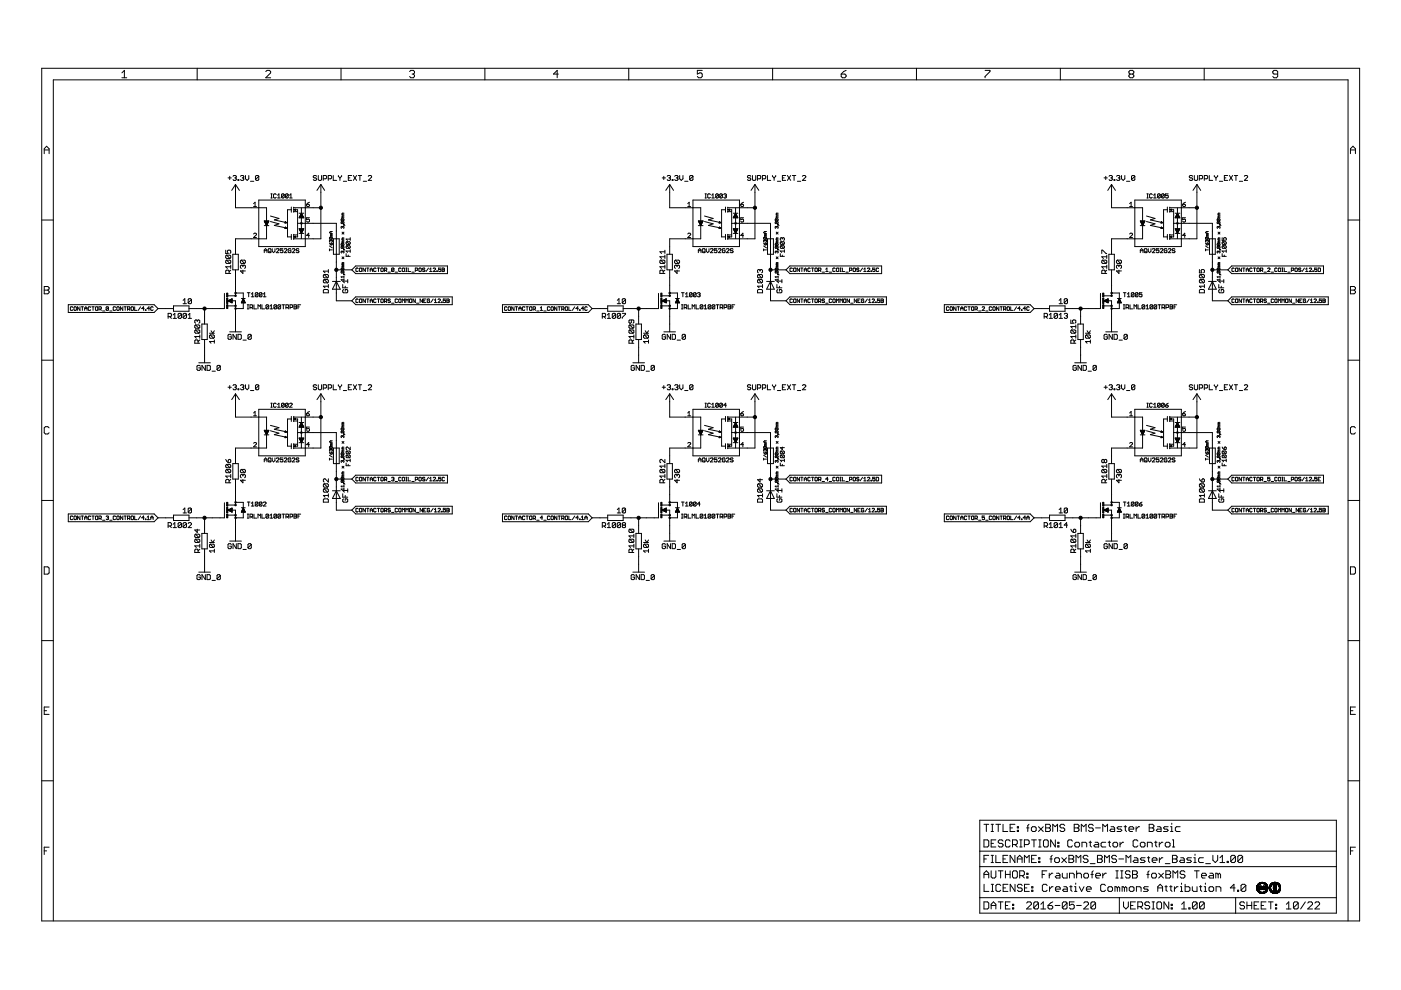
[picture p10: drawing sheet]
<svg xmlns="http://www.w3.org/2000/svg" width="297mm" height="210mm" viewBox="0 0 297 210" stroke-linecap="round" stroke-linejoin="round" font-family="sans-serif">
<g fill="none" stroke="#000" stroke-width=".21">
<path d="M8.8 14.5h279.5v180.8h-279.5zM25.8 15.5l.6-.6v1.6M25.8 16.5h1.1M41.8 14.5v2.4M56.3 15.2l.3-.3h.5l.3 .3v.3l-1.1 1h1.1M72.3 14.5v2.4M86.8 15.2l.3-.3h.5l.3 .3v.3l-.3 .2M87.4 15.7h.2M87.6 15.7l.3 .3v.2l-.3 .3h-.5l-.3-.3M102.8 14.5v2.4M118.4 15.7h-1.1l.8-.8v1.6M133.3 14.5v2.4"/>
<path d="M148.9 14.9h-1.1v.8l.6-.2h.2l.3 .2v.5l-.3 .3h-.5l-.3-.3M163.8 14.5v2.4M178.4 15.7h.7l.3 .3v.2l-.3 .3h-.5l-.2-.3zM179.4 14.9l-.5 .3-.5 .5M194.3 14.5v2.4M208.9 14.9h1v.3l-1 1v.3M224.8 14.5v2.4M239.6 15.7l-.2 .3v.2l.2 .3h.5l.3-.3v-.2l-.3-.3M239.6 15.7l-.2-.2v-.3l.2-.3h.5l.3 .3v.3l-.3 .2M239.6 15.7h.5M255.3 14.5v2.4M270.9 15.7h-.8l-.2-.2v-.3l.2-.3h.5l.3 .3v1l-.3 .3h-.5l-.2-.3"/>
<path d="M9.4 32.6v-1.1l.5-.5 .5 .5v1.1M9.4 31.8h1M48.3 37.7h.7M48.7 37.4v.7M49.4 37.4l.2-.2h.3l.2 .2-.2 .3M49.8 37.7h.1M49.9 37.7l.2 .2-.2 .3h-.3l-.2-.1M49.9 39.1v4.9h6.6v6.6h-6.6v3.3M49.9 39.1l.9 1.3M49.9 39.1l-.8 1.3M50.5 38.1h.1v.1h-.1zM51 37.4l.2-.2h.3l.2 .2-.2 .3"/>
<path d="M51.4 37.7h.1M51.5 37.7l.2 .2-.2 .3h-.3l-.2-.1M52 37.2v.7l.4 .3 .3-.3v-.7M53.1 38.4h.7M54.9 37.4l-.2-.2-.5 .2v.7M54.9 37.4v.7l-.2 .1-.5-.1M54.9 37.4l-.7 .7M67.1 37.4l-.1-.2-.6 .2 .2 .3h.4l.1 .2-.1 .3-.6-.1M67.5 37.2v.9l.2 .1h.3l.2-.1v-.9M68 39.1v11.5h-5.7M68 39.1l.8 1.3M68 39.1l-.8 1.3"/>
<path d="M68.5 37.9h.6l.2-.2v-.3l-.2-.2h-.6v1M69.6 37.9h.5l.2-.2v-.3l-.2-.2h-.5v1M70.7 37.2v1h.7M71.7 37.2l.4 .5M72.1 37.7v.5M72.4 37.2l-.3 .5M72.8 38.4h.7M73.9 37.7h.3M74.5 37.2h-.6v1h.6M74.9 37.2l.7 1M75.6 37.2l-.7 1M76 37.2h.7"/>
<path d="M76.3 37.2v1M77 38.4h.7M78.1 37.4l.2-.2h.3l.2 .2v.1l-.7 .7h.7M140.4 37.7h.7M140.7 37.4v.7M141.5 37.4l.1-.2h.4l.2 .2-.2 .3M141.8 37.7h.2M142 37.7l.2 .2-.2 .3h-.4l-.1-.1M142 39.1v4.9h6.6v6.6h-6.6v3.3M142 39.1l.8 1.3M142 39.1l-.8 1.3M142.5 38.1h.2v.1h-.2z"/>
<path d="M143 37.4l.2-.2h.4l.1 .2-.1 .3M143.4 37.7h.2M143.6 37.7l.1 .2-.1 .3h-.4l-.2-.1M144.1 37.2v.7l.3 .3 .4-.3v-.7M145.2 38.4h.7M146.9 37.4l-.2-.2h-.3l-.2 .2v.7M146.9 37.4v.7l-.2 .1h-.3l-.2-.1M146.9 37.4l-.7 .7M159.2 37.4l-.2-.2h-.4l-.1 .3 .1 .2h.4l.2 .4-.2 .1h-.4l-.1-.1M159.5 37.2v.9l.2 .1h.4l.1-.1v-.9M160.1 39.1v11.5h-5.8M160.1 39.1l.8 1.3"/>
<path d="M160.1 39.1l-.9 1.3M160.6 37.9h.5l.2-.2v-.3l-.2-.2h-.5v1M161.6 37.9h.6l.1-.2v-.3l-.1-.2h-.6v1M162.7 37.2v1h.7M163.8 37.2l.3 .5M164.1 37.7v.5M164.5 37.2l-.4 .5M164.8 38.4h.7M165.9 37.7h.3M166.6 37.2h-.7v1h.7M166.9 37.2l.7 1M167.6 37.2l-.7 1"/>
<path d="M168 37.2h.7M168.4 37.2v1M169.1 38.4h.7M170.1 37.4l.2-.2 .5 .2v.1l-.7 .7h.7M234.1 37.7h.7M234.4 37.4v.7M235.1 37.4l.2-.2h.4l.1 .2-.1 .3M235.5 37.7h.2M235.7 37.7l.1 .2-.1 .3h-.4l-.2-.1M235.7 39.1v4.9h6.6v6.6h-6.6v3.3M235.7 39.1l.8 1.3M235.7 39.1l-.8 1.3"/>
<path d="M236.2 38.1h.2v.1h-.2zM236.7 37.4l.2-.2h.4l.1 .2-.1 .3M237.1 37.7h.2M237.3 37.7l.1 .2-.1 .3h-.4l-.2-.1M237.8 37.2v.7l.3 .3 .4-.3v-.7M238.8 38.4h.7M240.6 37.4l-.2-.2-.5 .2v.7M240.6 37.4v.7l-.2 .1-.5-.1M240.6 37.4l-.7 .7M252.9 37.4l-.2-.2-.5 .2 .1 .3h.4l.2 .2-.2 .3-.5-.1M253.2 37.2v.9l.2 .1h.3l.2-.1v-.9M253.8 39.1v11.5h-5.8"/>
<path d="M253.8 39.1l.8 1.3M253.8 39.1l-.9 1.3M254.3 37.9h.5l.2-.2v-.3l-.2-.2h-.5v1M255.3 37.9h.6l.2-.2v-.3l-.2-.2h-.6v1M256.4 37.2v1h.7M257.5 37.2l.3 .5M257.8 37.7v.5M258.2 37.2l-.4 .5M258.5 38.4h.7M259.6 37.7h.3M260.3 37.2h-.7v1h.7M260.6 37.2l.7 1"/>
<path d="M261.3 37.2l-.7 1M261.7 37.2h.7M262 37.2v1M262.8 38.4h.7M263.8 37.4l.2-.2h.4l.1 .2v.1l-.7 .7h.7M286.3 31.8h1.1M286.3 32.6v-1.1l.6-.5 .5 .5v1.1M8.8 46.7h2.5M47.9 53v.7h.5l-.2-.3 .2-.4h.3l.2 .2v.4l-.2 .1M48 55.2h.7l.2 .1v.4l-.2 .2M48 55.2l-.1 .1v.4l.1 .2h.7M48 54.1l-.1 .2v.3l.1 .2h.7"/>
<path d="M48 54.1h.7l.2 .2v.3l-.2 .2M48 55.2l.7 .7M48 54.1l.7 .7M48.6 58v-.6l-.2-.1-.5 .1v.6h1M48.9 56.6h-1l.3 .3M48.9 57.3l-.3 .3M48.9 56.2v.7M49.4 53.9h1.1v3.3h-1.1zM49.9 57.2v5.5h-1.6M51.2 55.2l-.2 .1v.4l.2 .2h.7M51.2 55.2h.7l.1 .1v.4l-.1 .2M51.2 55.2l.7 .7"/>
<path d="M51.5 57.3v.7l-.5-.6h1M51.5 56.4v.2M51.5 56.4l-.2-.2-.3 .2v.3l.2 .2M51.5 56.4l.2-.2 .3 .2v.3l-.1 .2M53.8 49.6l.1-.2 .5 .2-.6 .8h.6M53.8 43.2l.3-.3v.9M53.8 43.8h.6M54.9 42.4h9.8v9.9h-9.8zM56 53.6v-.6l.3-.3 .3 .3v.6M56 53.1h.6M56 47.8h1M56 46.8h1l-.5 1z"/>
<path d="M56 46.9h1M56.1 46.9h.9M56.1 47h.8M56.1 47.1h.8M56.2 47.2h.7M56.2 47.2h.6M56.2 47.3h.6M56.3 47.3h.4M56.3 47.4h.4M56.3 47.5h.4M56.4 47.6h.3M56.4 47.6h.2"/>
<path d="M56.5 47.7h.1M56.5 47.8h.1M57 52.7l.4 .2v.5l-.1 .2-.4-.2zM57.1 53.3l.3 .3M57.3 45.8l1.8 .5-.9 .3 2.5 .6M57.3 47l1.8 .5-.9 .3 2.4 .5M57.4 42h.3M57.4 41.1h.3M57.6 41.1v.9M57.7 52.7v.6l.3 .3 .3-.3v-.6M58.6 52.9l.1-.2 .4 .2-.5 .7h.5M58.6 41.3l-.2-.2-.4 .2v.5l.1 .2 .5-.2"/>
<path d="M58.8 41.4l.3-.3v.9M58.8 42h.6M60 52.7h-.6v.4l.3-.1 .3 .1-.2 .5-.4-.2M60.3 52.9l.1-.2 .4 .2-.5 .7h.5M60.3 41.3v.5l-.2 .2-.4-.2M60.3 41.3l-.5-.2-.1 .2v.5M60.3 41.3l-.6 .5M60.4 47.3h.1M60.4 48.4h.1M60.5 47.2h.3M60.5 47.2h.2M60.5 48.4h.2"/>
<path d="M60.5 48.2h.1M60.5 47h.1M60.5 47l-.1 .3M60.5 47l.3 .2M60.5 48.2l-.1 .3M60.5 48.2l.3 .2-.4 .1M60.8 47.2l-.4 .1M61.1 41.3v.5l-.1 .2-.5-.2M61.1 41.3l-.1-.2-.5 .2v.5M61.1 41.3l-.6 .5M61.4 41.4l.3-.3v.9M61.4 42h.6"/>
<path d="M61.7 52.9l-.2-.2-.4 .2v.5l.4 .2 .2-.5h-.3M61.8 44.5h-.8v5.7h.8M61.8 43.9v1.1M61.8 49.7v1.1M62 52.9l.1-.2 .4 .2-.5 .7h.5M62.3 44h5.7M62.3 44.5h.8v5.7h-.8M62.3 43.9v.3M62.3 44.3v.3M62.3 44.7v.3M62.3 49.7v.3M62.3 50.1v.3"/>
<path d="M62.3 50.5v.3M62.3 44.9h.8M62.3 49.8h.8M62.4 44.5l.3-.2v.3zM62.4 50.2l.3-.1v.3zM62.6 44.4l.1 .2M62.7 50.1l-.1 .1M63.1 47.3h8.2v16.5h3.3M63.4 52.9l-.2-.2-.4 .2 .1 .2 .5 .2-.2 .3-.4-.2M63.4 49.5h1M63.4 45.2h1M63.4 48.5h1l-.5 1z"/>
<path d="M63.5 48.6h.9M63.5 46.1h.8M63.5 48.6h.8M63.5 46h.8M63.5 48.7h.8M63.5 48.8h.8M63.6 45.9h.6M63.6 48.8h.6M63.6 45.8h.6M63.6 48.9h.6M63.6 45.7h.6M63.6 49h.6"/>
<path d="M63.7 45.7h.5M63.7 49h.4M63.7 49.1h.4M63.7 45.6h.4M63.8 49.1h.3M63.8 45.5h.3M63.8 49.2h.2M63.8 45.4h.2M63.8 49.3h.2M63.8 45.3h.2M63.9 49.4h.1M63.9 45.3h.1"/>
<path d="M63.9 45.2l.5 1h-1zM63.9 44.1v6.5M65 43.3h.4l.2 .3-.4 .2zM65.6 49.9h-.6l.4-.5v1M65.6 42.9l-.6 .4M65.6 46.2h-.6v.4l.3-.1 .3 .1v.3l-.2 .2-.4-.2M68.7 58.2l-.1 .2v.3l.1 .2h.7M68.7 59.3l-.1 .1v.4l.1 .2h.7M68.7 58.2h.7l.2 .2v.3l-.2 .2M68.7 59.3h.7l.2 .1v.4l-.2 .2M68.7 59.3l.7 .7M68.7 58.2l.7 .7"/>
<path d="M69.6 57.1v.7M69.6 57.5h-1l.3 .3M69.8 53h.7M69.8 51.5l.4 .4M69.8 52.8v.4M69.8 52.2l.7 .4M70 50.3l.5 .1-.1 .3M70 50.3v.4h.4M70 50.3l.4 .4M70.2 51h-.4l.2 .3M70.2 51h.3l-.1 .3M70.2 49.1v.4"/>
<path d="M70.2 51v.1M70.2 49.9l-.1 .2h.4M70.2 49.9h.3M70.3 51.5l.2 .1-.1 .3h-.2zM70.5 49.7h-.3v.2M70.5 49.1h-.4l-.3 .2 .3 .2h.4M70.5 59.7h1.6M70.7 50.6h1.2v3.3h-1.2zM71.3 57.2h3.3M71.3 59.7l.8 1.6h-1.6zM72.4 47l.4 .4M72.4 56.9v.4h.4"/>
<path d="M72.4 57.5h.4v.4M72.4 52.2v.5h.4M72.4 46.4h.4v.4M72.4 47h.4v.4M72.4 51.6h.4v.4M72.4 52.2h.4v.5M72.4 56.9h.4v.4M72.4 57.5v.4h.4M72.4 46.4v.4h.4M72.4 47v.4h.4M72.4 51.6v.4h.4M72.4 57.5l.4 .4"/>
<path d="M72.4 56.9l.4 .4M72.4 52.2l.4 .5M72.4 51.6l.4 .4M72.4 46.4l.4 .4M72.5 54.5l.4 .4M72.5 49.2l.4 .4M72.6 55.9h.3M72.6 46l-.1 .2h.4M72.6 51.2h.3M72.6 48.1h.3l-.1 .3M72.6 53.4h.3l-.1 .3M72.6 48.1h-.3l.1 .3"/>
<path d="M72.6 53.4h-.3l.1 .3M72.6 56.5l-.1 .2h.4M72.6 45.4l-.1 .2h.4M72.6 50.6l-.1 .2h.4M72.6 51.2l-.1 .2h.4M72.6 55.9l-.1 .2h.4M72.6 56.5h.3M72.6 48.1v.1M72.6 53.4v.1M72.6 50.6h.3M72.6 46h.3M72.6 45.4h.3"/>
<path d="M72.8 58.1l.1 .1zM72.8 47.6l.1 .1zM72.8 52.9l.1 .1zM72.9 51h-.3v.2M72.9 55.7h-.3v.2M72.9 52.9l.2 .2M72.9 50.4h-.3v.2M72.9 59.3h-.6l.2 .2M72.9 58.5v.4M72.9 59.1v.4M72.9 58.7h-.6l.2 .2M72.9 58.1l.2 .2"/>
<path d="M72.9 56.3h-.3v.2M72.9 54.5l-.4 .4M72.9 49.2l-.4 .4M72.9 47.6l.2 .2M72.9 45.8h-.3v.2M72.9 45.2h-.3v.2M73.4 53.8v.6h.9M73.5 51.2l-.1 .5 .1 .1h.6M73.5 52.1l-.1 .4 .1 .2h.6M73.5 51.2h.6l.2 .2-.2 .4M73.5 52.1h.6l.2 .1-.2 .5M73.5 52.1l.6 .6"/>
<path d="M73.5 51.2l.6 .6M73.7 59.3v.7M73.7 59.6h-1l.3 .4M73.8 54.1v.3M74.3 53.2h-.9l.3 .3M74.3 50.4v.6M74.3 52.9v.6M74.3 50.7h-.9l.3 .3M75.4 56.4h19.5v1.6h-19.5l-.8-.8zM75.9 57l-.1-.2-.3 .2v.4l.1 .2 .3-.2M76.3 56.8l.4 .2-.1 .6-.4-.2zM77.5 56.8v.8l-.5-.8v.8"/>
<path d="M77.7 56.8h.5M78 56.8v.8M78.5 57.6v-.5l.2-.3 .3 .3v.5M78.5 57.2h.5M79.7 57l-.1-.2-.4 .2 .2 .6 .3-.2M80 56.8h.5M80.2 56.8v.8M80.8 57l.1-.2 .4 .2-.2 .6-.3-.2zM81.5 57.3h.4l.1-.3-.5-.2v.8M81.7 57.3l.3 .3M82.3 57.7h.5M83.5 57l-.4-.2-.1 .6"/>
<path d="M83.5 57l-.1 .6-.4-.2M83.5 57l-.5 .4M83.8 57.7h.5M85 57l-.1-.2-.4 .2 .2 .6 .3-.2M85.4 56.8l.4 .2-.1 .6-.4-.2zM86 56.8h.3M86 57.6h.3M86.2 56.8v.8M86.6 56.8v.8h.5M87.3 57.7h.5M88.1 57.3h.3l.2-.3-.5-.2v.8M88.8 57l.1-.2 .4 .2-.1 .6-.4-.2z"/>
<path d="M90.1 57l-.1-.2-.4 .2 .1 .2 .4 .1-.1 .3-.4-.2M90.8 56.8l-.5 .8M91.1 57.6h.5M91.1 57.1l.2-.3v.8M91.8 57l.2-.2 .4 .2-.6 .6h.6M92.6 57.4l.1 .2zM93.5 56.8h-.5v.4l.4-.1 .1 .3-.1 .2-.4-.2M93.7 56.8l.5 .2-.1 .6h-.4zM93.7 57.2h.4M140.1 55.2l-.2 .1v.4l.2 .2h.7M140.1 55.2h.7l.2 .1v.4l-.2 .2M140.1 55.2l.7 .7"/>
<path d="M140.6 58v-.6l-.2-.1h-.3l-.2 .1v.6h1.1M141 56.6h-1.1l.4 .3M141 57.3l-.4 .3M141 53v.7M141 54.1v.7M141 56.2v.7M141 54.4h-1.1l.4 .4M141 53.4h-1.1l.4 .3M141.4 53.9h1.2v3.3h-1.2zM142 57.2v5.5h-1.7M143.2 55.2l-.2 .1v.4l.2 .2h.7M143.2 55.2h.7l.2 .1v.4l-.2 .2"/>
<path d="M143.2 55.2l.7 .7M143.6 57.3v.7l-.6-.6h1.1M143.6 56.4l-.2-.2-.4 .2v.3l.2 .2M143.6 56.4l.1-.2 .4 .2v.3l-.2 .2M143.6 56.4v.2M145.8 43.8h.6M145.8 49.6l.2-.2h.3l.1 .2-.6 .8h.6M145.8 43.2l.3-.3v.9M146.9 42.4h9.9v9.9h-9.9zM148.1 53.1h.5M148.1 53.6v-.6l.3-.3 .2 .3v.6M148.1 47.8h1"/>
<path d="M148.1 46.8h1l-.5 1zM148.1 46.9h.9M148.1 47h.9M148.2 47.1h.7M148.2 47.2h.7M148.3 47.2h.6M148.3 47.3h.5M148.4 47.4h.4M148.4 47.5h.3M148.4 47.6h.3M148.5 47.6h.2M148.5 47.7h.1"/>
<path d="M148.5 47.8h.1M148.9 52.9l.2-.2 .4 .2-.1 .7-.5-.2zM149.2 53.3l.3 .3M149.4 47l1.8 .5-1 .3 2.5 .5v.1l-.1-.1M149.4 45.8l1.8 .5-1 .3 2.3 .5M149.5 42h.3M149.5 41.1h.3M149.6 41.1v.9M149.8 52.7v.6l.3 .3 .2-.3v-.6M150.6 52.9l.1-.2 .5 .2-.6 .7h.6M150.6 41.3l-.1-.2-.4 .2 .1 .7 .4-.2M150.9 41.4l.3-.3v.9"/>
<path d="M150.9 42h.6M152 52.7h-.6v.4l.3-.1 .3 .1-.1 .5-.5-.2M152.3 52.9l.1-.2 .5 .2-.6 .7h.6M152.3 41.3v.5l-.1 .2-.5-.2M152.3 41.3l-.1-.2-.5 .2v.5M152.3 41.3l-.6 .5M152.5 47.3h.1M152.5 47.2h.3M152.5 48.4h.1M152.5 48.4h.3M152.5 47.2h.2M152.5 47h.1"/>
<path d="M152.5 47.1l.2 .1M152.5 48.2h.1M152.5 47v.3l.3-.1M152.5 47l.3 .2M152.5 48.2l.3 .2-.3 .1zM153.2 41.3v.5l-.2 .2-.4-.2M153.2 41.3l-.5-.2-.1 .2v.5M153.2 41.3l-.6 .5M153.4 41.3l.5-.2 .1 .2-.1 .3M153.7 41.6h.2M153.7 52.9l-.1-.2-.4 .2 .1 .7 .4-.2v-.3h-.3M153.8 44.5h-.8v5.7h.8"/>
<path d="M153.8 43.9v1.1M153.8 49.7v1.1M153.9 41.6l.1 .1-.1 .3-.5-.2M154 52.9l.1-.2 .5 .2-.6 .7h.6M154.3 44h5.8M154.3 44.5h.8v5.7h-.8M154.3 44.9h.8M154.3 49.8h.8M154.3 43.9v.3M154.3 44.3v.3M154.3 44.7v.3M154.3 49.7v.3"/>
<path d="M154.3 50.1v.3M154.3 50.5v.3M154.4 44.5l.3-.2v.3zM154.4 50.2l.3-.1v.3zM154.6 44.4l.1 .2M154.7 50.1l-.1 .1M155.1 47.3h8.3v16.5h3.2M155.4 52.9l-.1-.2-.4 .2 .1 .2 .4 .2-.1 .3-.4-.2M155.5 49.5h.9M155.5 45.2h.9M155.5 48.5h.9l-.4 1zM155.5 48.6h.9"/>
<path d="M155.5 46.1h.9M155.6 46h.8M155.6 48.7h.8M155.6 46h.7M155.6 48.8h.7M155.6 45.9h.7M155.7 45.8h.6M155.7 48.9h.6M155.7 45.7h.5M155.7 49h.5M155.7 45.6h.5M155.8 49.1h.3"/>
<path d="M155.8 45.6h.3M155.8 45.5h.3M155.8 49.2h.3M155.9 45.4h.2M155.9 49.3h.1M155.9 45.3h.1M155.9 49.4h.1M156 45.2l.4 1h-.9zM156 44.1v6.5M157.1 43.3h.4l.1 .3-.4 .2zM157.6 49.9h-.5l.4-.5v1M157.6 46.2h-.5v.4l.3-.1 .2 .1-.1 .5-.4-.2"/>
<path d="M157.6 42.9l-.5 .4M160.8 58.2l-.2 .2v.3l.2 .2h.7M160.8 59.3l-.2 .1v.4l.2 .2h.7M160.8 58.2h.7l.2 .2v.3l-.2 .2M160.8 59.3h.7l.2 .1v.4l-.2 .2M160.8 59.3l.7 .7M160.8 58.2l.7 .7M161.1 57.3l-.1-.2-.4 .2v.4l.2 .1M161.1 57.3l.2-.2 .4 .2v.4l-.2 .1M161.1 57.3v.2M161.9 53h.6M161.9 51.5l.3 .4"/>
<path d="M161.9 52.8v.4M161.9 52.2l.6 .4M162 50.3v.4h.4M162 50.3l.5 .1-.1 .3M162 50.3l.4 .4M162.2 51h.3l-.1 .3M162.2 51.6l.2-.1 .1 .3-.3 .1zM162.2 51h-.3l.1 .3M162.2 49.9l-.1 .2h.4M162.2 49.9h.3M162.2 49.1v.4M162.2 51v.1"/>
<path d="M162.5 49.7h-.3v.2M162.5 49.1h-.4l-.2 .2 .2 .2h.4M162.5 59.7h1.7M162.7 50.6h1.3v3.3h-1.3zM163.4 57.2h3.2M163.4 59.7l.8 1.6h-1.7zM164.5 51.6l.5 .2-.1 .2M164.5 47l-.1 .3 .5 .1M164.5 56.9l-.1 .3 .5 .1M164.5 57.5l.5 .1-.1 .3M164.5 51.6l.4 .4M164.5 56.9l.5 .1-.1 .3"/>
<path d="M164.5 52.2l-.1 .4 .5 .1M164.5 57.5l-.1 .3 .5 .1M164.5 52.2l.5 .1-.1 .4M164.5 51.6l-.1 .3 .5 .1M164.5 47l.5 .1-.1 .3M164.5 46.4l-.1 .3 .5 .1M164.5 46.4l.5 .1-.1 .3M164.5 57.5l.4 .4M164.5 56.9l.4 .4M164.5 52.2l.4 .5M164.5 47l.4 .4M164.5 46.4l.4 .4"/>
<path d="M164.6 54.5l.4 .4M164.6 49.2l.4 .4M164.7 55.9h.3M164.7 48.1h.3l-.1 .3M164.7 53.4h-.3l.1 .3M164.7 46l-.1 .2h.4M164.7 53.4h.3l-.1 .3M164.7 45.4l-.1 .2h.4M164.7 51.2h.3M164.7 56.5l-.1 .2h.4M164.7 56.5h.3M164.7 55.9l-.1 .2h.4"/>
<path d="M164.7 51.2l-.1 .2h.4M164.7 50.6l-.1 .2h.4M164.7 50.6h.3M164.7 48.1h-.3l.1 .3M164.7 46h.3M164.7 45.4h.3M164.7 48.1v.1M164.7 53.4v.1M164.9 58.1l.1 .1zM164.9 52.9l.1 .1zM164.9 47.6l.1 .1zM165 51h-.3v.2"/>
<path d="M165 59.3h-.6l.2 .2M165 56.3h-.3v.2M165 58.7h-.6l.2 .2M165 55.7h-.3v.2M165 50.4h-.3v.2M165 45.8h-.3v.2M165 45.2h-.3v.2M165 58.5v.4M165 59.1v.4M165 58.1l.2 .2M165 54.5l-.4 .4M165 52.9l.2 .2"/>
<path d="M165 49.2l-.4 .4M165 47.6l.2 .2M165.4 53.8v.6h.9M165.6 52.1h.6l.1 .1-.1 .5M165.6 51.2h.6l.1 .2-.1 .4M165.6 52.1l-.2 .4 .2 .2h.6M165.6 51.2l-.2 .5 .2 .1h.6M165.6 52.1l.6 .6M165.6 51.2l.6 .6M165.8 59.6h-1.1l.4 .4M165.8 59.3v.7M165.9 50.5l-.2-.1-.3 .1 .2 .5"/>
<path d="M165.9 50.5l.1-.1 .3 .1-.1 .5M165.9 50.5v.2M165.9 54.1v.3M166.3 53.2h-.9l.3 .3M166.3 52.9v.6M166.6 57.2l.9-.8h19.4v1.6h-19.4zM168 57l-.1-.2-.4 .2 .1 .6 .4-.2M168.4 56.8l.4 .2-.2 .6-.3-.2zM169.5 56.8v.8l-.5-.8v.8M169.8 56.8h.5M170 56.8v.8M170.5 57.2h.5"/>
<path d="M170.5 57.6v-.5l.3-.3 .2 .3v.5M171.8 57l-.1-.2-.4 .2 .1 .6 .4-.2M172 56.8h.6M172.3 56.8v.8M172.9 56.8l.4 .2-.1 .6-.4-.2zM173.5 57.3h.4l.2-.3-.6-.2v.8M173.8 57.3l.3 .3M174.3 57.7h.5M175.1 57.6h.5M175.1 57.1l.2-.3v.8M175.8 57.7h.5M177.1 57l-.1-.2-.4 .2 .1 .6 .4-.2"/>
<path d="M177.5 56.8l.3 .2-.1 .6-.4-.2zM178.1 56.8h.3M178.1 57.6h.3M178.2 56.8v.8M178.6 56.8v.8h.5M179.3 57.7h.6M180.1 57.3h.4l.1-.3-.5-.2v.8M180.9 57l.1-.2 .4 .2-.1 .6-.4-.2zM182.1 57l-.1-.2-.4 .2 .2 .2 .3 .1-.1 .3-.4-.2M182.9 56.8l-.5 .8M183.1 57.1l.3-.3v.8M183.1 57.6h.5"/>
<path d="M183.9 57l.1-.2 .4 .2-.5 .6h.5M184.7 57.4l.1 .2zM185.5 56.8h-.5v.4l.3-.1 .2 .1-.1 .4-.4-.2M186.3 57l-.1-.2-.4 .2 .1 .6 .4-.2M233.6 53.7v-.7l1.1 .7M233.8 55.2l-.2 .1v.4l.2 .2h.7M233.8 55.2h.7l.2 .1v.4l-.2 .2M233.8 55.2l.7 .7M234.3 58v-.6l-.2-.1-.5 .1v.6h1.1M234.7 56.6h-1.1l.4 .3M234.7 54.4h-1.1l.4 .4M234.7 57.3l-.4 .3"/>
<path d="M234.7 54.1v.7M234.7 56.2v.7M235.1 53.9h1.2v3.3h-1.2zM235.7 57.2v5.5h-1.7M236.9 55.2l-.2 .1v.4l.2 .2h.7M236.9 55.2h.7l.2 .1v.4l-.2 .2M236.9 55.2l.7 .7M237.2 57.3v.7l-.5-.6h1.1M237.2 56.4l-.1-.2-.4 .2v.3l.2 .2M237.2 56.4l.2-.2 .4 .2v.3l-.2 .2M237.2 56.4v.2M239.5 43.8h.6"/>
<path d="M239.5 49.6l.2-.2 .4 .2-.6 .8h.6M239.5 43.2l.3-.3v.9M240.6 42.4h9.9v9.9h-9.9zM241.8 53.1h.5M241.8 53.6v-.6l.2-.3 .3 .3v.6M241.8 47.8h.9M241.8 46.8h.9l-.4 1zM241.8 46.9h.9M241.9 47h.8M241.9 47.1h.7M241.9 47.2h.7M242 47.3h.5"/>
<path d="M242 47.4h.5M242.1 47.5h.3M242.1 47.6h.3M242.2 47.7h.1M242.2 47.8h.1M242.6 52.9l.1-.2 .5 .2v.5l-.2 .2-.4-.2zM242.9 53.3l.3 .3M243.1 45.8l1.8 .5-1 .3 2.5 .6h-.2M243.1 47l1.8 .5-1 .3 2.4 .5M243.2 42h.3M243.2 41.1h.3M243.3 41.1v.9"/>
<path d="M243.5 52.7v.6l.2 .3 .3-.3v-.6M244.3 52.9l.2-.2 .4 .2-.6 .7h.6M244.3 41.3l-.1-.2-.5 .2v.5l.2 .2 .4-.2M244.6 41.4l.3-.3v.9M244.6 42h.6M245.7 52.7h-.5v.4l.2-.1 .3 .1-.1 .5-.4-.2M246 52.9l.1-.2 .5 .2-.6 .7h.6M246 41.3v.5l-.1 .2-.5-.2M246 41.3l-.1-.2-.5 .2v.5M246 41.3l-.6 .5M246.2 47.3h.1M246.2 48.4h.1"/>
<path d="M246.2 47.2h.3M246.2 48.4h.3M246.2 48.2h.1M246.2 47h.1M246.2 47v.3M246.2 47l.3 .2M246.2 48.2v.3M246.2 48.2l.3 .2-.3 .1M246.5 47.2l-.3 .1M246.8 41.3v.5l-.1 .2-.4-.2M246.8 41.3l-.4-.2-.1 .2v.5M246.8 41.3l-.5 .5"/>
<path d="M247.4 52.9l-.1-.2-.5 .2v.5l.5 .2 .1-.5h-.3M247.5 44.5h-.8v5.7h.8M247.5 43.9v1.1M247.5 49.7v1.1M247.7 52.9l.1-.2 .5 .2-.6 .7h.6M247.7 41.1h-.6v.5l.4-.2 .2 .4-.2 .2-.4-.2M248 44h5.8M248 44.5h.8v5.7h-.8M248 44.9h.8M248 49.8h.8M248 43.9v.3M248 44.3v.3"/>
<path d="M248 44.7v.3M248 49.7v.3M248 50.1v.3M248 50.5v.3M248.1 44.5l.3-.2v.3zM248.1 50.2l.3-.1v.3zM248.3 44.4l.1 .2M248.4 50.1l-.1 .1M248.8 47.3h8.2v16.5h3.3M249.1 52.9l-.1-.2-.5 .2 .2 .2 .4 .2-.1 .3-.5-.2M249.2 49.5h.9M249.2 45.2h.9"/>
<path d="M249.2 48.5h.9l-.5 1zM249.2 48.6h.9M249.2 46.1h.9M249.2 46h.9M249.3 48.7h.7M249.3 46h.7M249.3 48.8h.7M249.3 45.9h.7M249.3 45.8h.7M249.4 48.9h.5M249.4 45.7h.5M249.4 49h.5"/>
<path d="M249.4 49.1h.5M249.4 45.6h.5M249.5 45.6h.3M249.5 49.1h.3M249.5 45.5h.3M249.5 49.2h.3M249.5 45.4h.2M249.6 49.3h.1M249.6 45.3h.1M249.6 49.4h.1M249.6 45.2l.5 1h-.9zM249.6 44.1v6.5"/>
<path d="M250.7 43.3h.5l.2 .3-.5 .2zM251.4 49.9h-.7l.5-.5v1M251.4 46.2h-.7v.4l.3-.1 .4 .1v.3l-.2 .2-.5-.2M251.4 42.9l-.7 .4M254.3 57.1v.7h.5l-.1-.5 .1-.2h.4l.2 .2v.4l-.2 .1M254.5 58.2l-.2 .2v.3l.2 .2h.7M254.5 59.3l-.2 .1v.4l.2 .2h.7M254.5 59.3h.7l.2 .1v.4l-.2 .2M254.5 58.2h.7l.2 .2v.3l-.2 .2M254.5 59.3l.7 .7M254.5 58.2l.7 .7M255.6 53h.6"/>
<path d="M255.6 51.5l.3 .4M255.6 52.8v.4M255.6 52.2l.6 .4M255.7 50.3v.4h.4M255.7 50.3l.5 .1-.1 .3M255.7 50.3l.4 .4M255.9 51h.3l-.1 .3M255.9 51.6l.2-.1 .1 .3-.3 .1zM255.9 51h-.3l.1 .3M255.9 49.9l-.1 .2h.4M255.9 49.9h.3M255.9 49.1v.4"/>
<path d="M255.9 51v.1M256.2 49.7h-.3v.2M256.2 49.1h-.4l-.2 .2 .2 .2h.4M256.2 59.7h1.7M256.4 50.6h1.3v3.3h-1.3zM257 57.2h3.3M257 59.7l.9 1.6h-1.7zM258.1 56.9v.4h.5M258.1 57.5h.5v.4M258.1 52.2v.5h.5M258.1 57.5v.4h.5M258.1 56.9h.5v.4"/>
<path d="M258.1 52.2h.5v.5M258.1 51.6v.4h.5M258.1 51.6h.5v.4M258.1 47v.4h.5M258.1 47h.5v.4M258.1 46.4v.4h.5M258.1 46.4h.5v.4M258.1 57.5l.5 .4M258.1 56.9l.5 .4M258.1 52.2l.5 .5M258.1 51.6l.5 .4M258.1 47l.5 .4"/>
<path d="M258.1 46.4l.5 .4M258.3 54.5l.4 .4M258.3 49.2l.4 .4M258.4 55.9h.3M258.4 53.4h-.3v.3M258.4 53.4h.3l-.1 .3M258.4 46l-.1 .2h.4M258.4 51.2h.3M258.4 56.5l-.1 .2h.4M258.4 56.5h.3M258.4 55.9l-.1 .2h.4M258.4 51.2l-.1 .2h.4"/>
<path d="M258.4 50.6l-.1 .2h.4M258.4 50.6h.3M258.4 48.1h-.3v.3M258.4 48.1h.3l-.1 .3M258.4 46h.3M258.4 45.4l-.1 .2h.4M258.4 45.4h.3M258.4 48.1v.1M258.4 53.4v.1M258.6 58.1l.1 .1zM258.6 52.9l.1 .1zM258.6 47.6l.1 .1z"/>
<path d="M258.7 51h-.3v.2M258.7 59.3h-.6l.2 .2M258.7 58.7h-.6l.2 .2M258.7 56.3h-.3v.2M258.7 55.7h-.3v.2M258.7 50.4h-.3v.2M258.7 45.8h-.3v.2M258.7 45.2h-.3v.2M258.7 58.5v.4M258.7 59.1v.4M258.7 58.1l.2 .2M258.7 54.5l-.4 .4"/>
<path d="M258.7 52.9l.2 .2M258.7 49.2l-.4 .4M258.7 47.6l.2 .2M259.1 50.4v.6h.5l-.2-.3 .2-.3 .4 .1-.2 .5M259.1 53.8v.6h.9M259.3 52.1l-.2 .1 .2 .5h.5M259.3 52.1h.5l.2 .1-.2 .5M259.3 51.2l-.2 .2 .2 .4h.5M259.3 51.2h.5l.2 .2-.2 .4M259.3 52.1l.5 .6M259.3 51.2l.5 .6M259.5 59.6h-1.1l.4 .4"/>
<path d="M259.5 59.3v.7M259.6 54.1v.3M260 53.2h-.9l.3 .3M260 52.9v.6M260.3 57.2l.9-.8h19.4v1.6h-19.4zM261.7 57l-.1-.2-.4 .2v.4l.1 .2 .4-.2M261.9 57l.2-.2 .3 .2-.1 .6-.4-.2zM263.2 56.8v.8l-.5-.8v.8M263.5 56.8h.5M263.7 56.8v.8M264.2 57.2h.5M264.2 57.6v-.5l.3-.3 .2 .3v.5"/>
<path d="M265.5 57l-.2-.2-.3 .2 .1 .6 .4-.2M265.7 56.8h.5M266 56.8v.8M266.5 57l.1-.2 .4 .2-.1 .6-.4-.2zM267.3 57.3l.4-.1-.1-.4h-.3v.8M267.5 57.3l.2 .3M268 57.7h.5M268.8 57l.1-.2 .4 .2-.5 .6h.5M269.5 57.7h.5M270.8 57l-.2-.2-.3 .2 .1 .6 .4-.2M271 57l.1-.2 .4 .2-.1 .6-.4-.2zM271.8 56.8h.2"/>
<path d="M271.8 57.6h.2M271.9 56.8v.8M272.3 56.8v.8h.5M273 57.7h.5M273.8 57.3h.4l.1-.3-.5-.2v.8M274.6 57l.1-.2 .4 .2-.2 .6-.3-.2zM275.8 57l-.4-.2-.1 .3 .4 .1 .1 .2-.1 .2-.4-.2M276.6 56.8l-.5 .8M276.8 57.6h.5M276.8 57.1l.3-.3v.8M277.6 57l.1-.2 .4 .2-.5 .6h.5M278.3 57.4l.2 .2z"/>
<path d="M279.2 56.8h-.5v.4l.4-.1 .1 .3-.1 .2-.4-.2M279.5 56.8l.5 .2-.2 .6h-.3zM285.8 46.7h2.5M8.8 76.4h2.5M9.4 60.7h.7l.3 .3v.3l-.3 .2 .3 .3v.2l-.3 .3h-.7zM9.4 61.5h.7M14.5 64.6h18.2l.8 .8-.8 .9h-18.2zM15.4 65.2l-.1-.2-.4 .2 .1 .6 .4-.1M15.8 65l.4 .2-.1 .6-.4-.1zM17 65v.8l-.6-.8v.8M17.2 65h.5M17.5 65v.8"/>
<path d="M17.9 65.8v-.5l.3-.3 .3 .3v.5M17.9 65.4h.6M19.2 65.2l-.1-.2-.4 .2 .1 .6 .4-.1M19.5 65h.5M19.7 65v.8M20.4 65l.3 .2-.1 .6-.4-.1zM21 65.6l.5-.2-.1-.4h-.4v.8M21.2 65.6l.3 .2M21.7 65.9h.5M23 65.2l-.4-.2-.1 .7M23 65.2l-.5 .5M23 65.2l-.1 .6-.4-.1"/>
<path d="M23.3 65.9h.4M24.5 65.2l-.1-.2-.4 .2 .1 .6 .4-.1M24.9 65l.4 .2-.2 .6-.3-.1zM26 65v.8l-.5-.8v.8M26.3 65h.5M26.5 65v.8M27 65.6l.5-.2-.1-.4h-.4v.8M27.3 65.6l.2 .2M27.8 65.2l.1-.2 .4 .2-.1 .6-.4-.1zM28.6 65v.8h.5M29.8 65l-.5 .8M30.6 65.4h-.5l.3-.4v.8"/>
<path d="M30.8 65.7l.1 .1zM31.7 65.4h-.5l.4-.4v.8M32.5 65.2l-.2-.2-.3 .2 .1 .6 .4-.1M33.5 65.4h3.3M35.6 67.1h.6l.1-.1v-.4l-.1-.2h-.6v1.1M36 67.1l.3 .4M36.7 66.8l.4-.4v1.1M36.7 67.5h.7M36.8 64.9h3.3v1.1h-3.3zM38.5 66.6l-.2-.2-.5 .2v.7M38.5 66.6v.7l-.2 .2h-.3l-.2-.2M38.5 66.6l-.7 .7"/>
<path d="M38.8 63.7l.4-.4v1.1M38.8 64.4h.7M39.5 66.6v.7l-.2 .2h-.3l-.2-.2M39.5 66.6l-.2-.2-.5 .2v.7M39.5 66.6l-.7 .7M39.9 67.5h.7M39.9 66.8l.3-.4v1.1M40.6 63.5v.7l-.2 .2h-.3l-.2-.2M40.6 63.5l-.2-.2h-.3l-.2 .2v.7M40.6 63.5l-.7 .7M41.5 70l-.2 .1 .2 .6h.7M41.5 68.9l-.2 .2 .2 .5h.7"/>
<path d="M41.5 68.9h.7l.2 .2v.3l-.2 .2M41.5 70h.7l.2 .1v.4l-.2 .2M41.5 70l.7 .7M41.5 68.9l.7 .7M41.8 68l-.2-.2-.3 .2 .2 .5M41.8 68l.2-.2 .4 .2v.3l-.2 .2M41.8 68v.2M42 72.8v-.6l-.2-.1h-.3l-.2 .1v.6h1.1M42.1 76.9h2.5M42.4 72.1l-.4 .3M42.4 71.4h-1.1l.3 .3M42.4 71v.7"/>
<path d="M42.5 77.6l-.2-.1-.5 .1v.7l.2 .2h.3l.2-.2v-.3h-.4M42.8 68.7h1.1v3.3h-1.1zM43.4 65.4v3.3M43.4 72v4.9M43.5 77.5v1l-.7-1v1M43.9 77.5h.5l.2 .1v.7l-.2 .2h-.5zM44.4 70.7h1M44.6 71h.7l.1 .2v.3l-.1 .2M44.6 71l-.2 .2v.3l.2 .2h.7M44.6 71l.7 .7M44.7 70.1l.4 .6 .3-.6M45 78.7h.7"/>
<path d="M45.4 72.4h-1l.3 .4M45.4 72.1v.7M46.7 77.6l-.2-.1h-.3l-.2 .1v.7M46.7 77.6l-.7 .7M46.7 77.6v.7l-.2 .2h-.3l-.2-.2M47.6 62.2v3.2h-7.5M48.3 63.8h1.6v6.6M48.3 64.9h1.6M48.3 63.8l.9 .4M48.5 63.8h.7M48.5 63.7h.7M48.7 70.4h2.5"/>
<path d="M48.8 63.6h.4M48.8 64h.4M49 71.1l-.1-.2h-.4l-.2 .2v.7l.2 .1h.4l.1-.1v-.4h-.3M49 64.1h.2M49 63.5h.2M49.2 63.4v.8M49.2 63.4l-.9 .4M49.2 63.4l-.8 .4 .8 .4M49.9 62.1h1.7v3.3h-1.7M50.1 70.9v1l-.7-1v1M50.5 70.9h.5l.2 .2v.7l-.2 .1h-.5zM51.2 64.2l.4-.9 .4 .9"/>
<path d="M51.2 64.2h.8M51.2 63.3h.8M51.2 64.2l.4-.8 .4 .8M51.2 64.1h.8M51.3 64h.6M51.4 63.8h.4M51.4 63.7h.4M51.5 63.6h.2M51.5 72.1h.7M51.5 63.5h.1M52.4 65.5h.3M52.4 64.6h.3"/>
<path d="M52.4 62.1h.6M52.6 64.6v.9M52.7 62.1v.8M53 65.2h.4l.2-.4-.2-.2h-.4v.9M53.3 71.1l-.2-.2h-.3l-.2 .2v.7M53.3 62.4l.3-.3v.8M53.3 71.1v.7l-.2 .1-.5-.1M53.3 71.1l-.7 .7M53.3 62.9h.5M53.3 65.2l.3 .3M53.8 64.6v.9h.6M54.7 62.2l-.1 .7-.5-.1"/>
<path d="M54.7 65.5v-.9l.3 .3 .3-.3v.9M54.7 62.2l-.4-.1-.2 .1v.6M54.7 62.2l-.6 .6M55.5 64.6v.9h.6M55.5 62.2l-.1 .7-.4-.1M55.5 62.2l-.4-.1-.1 .7M55.5 62.2l-.5 .6M55.8 62.9h.6M55.8 62.4l.3-.3v.8M57 64.8v.5l-.2 .2-.4-.2M57 64.8l-.5-.2-.1 .2v.5M57 64.8l-.6 .5"/>
<path d="M57.2 65.5h.6M57.2 64.9l.3-.3v.9M58.7 64.8l-.2 .7-.4-.2M58.7 64.8l-.5-.2-.1 .2v.5M58.7 64.8l-.6 .5M59.5 64.8l-.1 .7-.5-.2M59.5 64.8l-.4-.2-.2 .2v.5M59.5 64.8l-.6 .5M59.8 64.6h.5M60.1 64.6v.9M60.6 65.2l.6-.1-.1-.5h-.5v.9M60.9 65.2l.3 .3"/>
<path d="M61.5 65.2l.5-.1-.1-.5h-.4v.9M62.3 64.6h.5l.1 .2-.1 .3 .1 .2-.1 .2h-.5zM62.3 65.1h.5M63.2 65.1h.3M63.8 64.6h-.6v.9M68.6 61.6l.1-.2h.7l.2 .2v.5h-1zM69.6 60.3v.7M69.6 60.7h-1l.3 .3M72.7 60.3v.7h1M72.9 61.4l-.2 .2v.3l.2 .2h.7l.1-.2v-.3l-.1-.2h-.4v.3M73.2 60.7v.3M75.4 62.9h20.5v1.7h-20.5l-.8-.8z"/>
<path d="M75.9 63.5l-.1-.1-.3 .1v.5l.1 .2 .3-.2M76.2 63.5l.1-.1 .4 .1-.1 .7-.4-.2zM77.5 63.4v.8l-.5-.8v.8M77.7 63.4h.5M78 63.4v.8M78.5 64.2v-.6l.2-.2 .3 .2v.6M78.5 63.8h.5M79.7 63.5l-.1-.1-.4 .1 .2 .7 .3-.2M80 63.4h.5M80.2 63.4v.8M80.8 63.5l.1-.1 .4 .1-.2 .7-.3-.2zM81.5 63.9l.5-.1-.1-.4h-.4v.8"/>
<path d="M81.7 63.9l.3 .3M82.8 63.5l-.2-.1-.3 .1 .1 .3 .4 .1-.2 .3-.3-.2M83 64.3h.5M84.3 63.5l-.1-.1-.4 .1 .1 .7 .4-.2M84.5 63.5l.2-.1 .3 .1-.1 .7-.4-.2zM85.3 64.2v-.8l.2 .2 .3-.2v.8M86 64.2v-.8l.3 .2 .3-.2v.8M86.8 63.5l.1-.1 .4 .1-.1 .7-.4-.2zM88.1 63.4v.8l-.5-.8v.8M88.3 64.3h.5M89.6 63.4v.8l-.5-.8v.8M89.8 63.8h.3"/>
<path d="M90.3 63.4h-.5v.8h.5M91.1 63.5l-.1-.1-.4 .1 .1 .7 .4-.2v-.2h-.3M91.8 63.4l-.5 .8M92.1 63.6l.3-.2v.8M92.1 64.2h.5M92.9 63.5l.1-.1 .4 .1-.5 .7h.5M93.6 64l.1 .2zM94.5 63.4h-.5v.4l.4-.2 .1 .4-.1 .2-.4-.2M94.7 63.4l.5 .1-.1 .7h-.4zM94.7 63.8h.4M106.5 64.6h18.2l.8 .8-.8 .9h-18.2zM107.5 65.2l-.1-.2-.4 .2 .1 .6 .4-.1"/>
<path d="M107.9 65l.3 .2-.1 .6-.4-.1zM109 65v.8l-.5-.8v.8M109.2 65h.5M109.5 65v.8M110 65.8v-.5l.3-.3 .2 .3v.5M110 65.4h.5M111.3 65.2l-.2-.2-.3 .2 .1 .6 .4-.1M111.5 65h.5M111.8 65v.8M112.4 65l.4 .2-.2 .6-.3-.1zM113 65.6l.5-.2-.1-.4h-.4v.8M113.3 65.6l.2 .2"/>
<path d="M113.8 65.9h.5M114.6 65.8h.4M114.6 65.3l.2-.3v.8M115.3 65.9h.5M116.6 65.2l-.2-.2-.3 .2 .1 .6 .4-.1M116.9 65l.4 .2-.1 .6-.4-.1zM118.1 65v.8l-.5-.8v.8M118.3 65h.5M118.6 65v.8M119.1 65.6l.5-.2-.1-.4h-.4v.8M119.3 65.6l.3 .2M119.8 65.2l.2-.2 .4 .2-.2 .6-.4-.1z"/>
<path d="M120.6 65v.8h.5M121.9 65l-.6 .8M122.6 65.4h-.5l.4-.4v.8M122.9 65.7l.1 .1zM123.8 65.4h-.5l.3-.4v.8M124.5 65.2l-.1-.2-.4 .2 .1 .6 .4-.1M125.5 65.4h3.3M127.7 67.1h.5l.2-.1v-.4l-.2-.2h-.5v1.1M128.1 67.1l.3 .4M128.8 67.5h.7M128.8 66.8l.3-.4v1.1M128.8 64.9h3.3v1.1h-3.3z"/>
<path d="M130.5 66.6l-.2-.2h-.3l-.2 .2v.7M130.5 66.6v.7l-.2 .2h-.3l-.2-.2M130.5 66.6l-.7 .7M130.9 64.4h.7M130.9 63.7l.3-.4v1.1M131.6 66.6l-.2-.2h-.4l-.1 .2v.7M131.6 66.6v.7l-.2 .2h-.4l-.1-.2M131.6 66.6l-.7 .7M131.9 66.4h.7l-.7 1.1M132.6 63.5v.7l-.1 .2h-.4l-.2-.2M132.6 63.5l-.1-.2h-.4l-.2 .2v.7M132.6 63.5l-.7 .7"/>
<path d="M133.5 70l-.2 .1 .2 .6h.7M133.5 70h.7l.2 .1-.2 .6M133.5 68.9l-.2 .2 .2 .5h.7M133.5 68.9h.7l.2 .2-.2 .5M133.5 70l.7 .7M133.5 68.9l.7 .7M133.9 67.8v.5l-.2 .2-.4-.2v-.3l.2-.2h.7l.2 .2-.2 .5M134 72.8v-.6l-.5-.1-.2 .1v.6h1.1M134.2 76.9h2.5M134.4 71.4h-1.1l.4 .3M134.4 72.1l-.4 .3M134.4 71v.7"/>
<path d="M134.5 77.6l-.2-.1h-.3l-.2 .1v.7l.2 .2h.3l.2-.2v-.3h-.3M134.8 68.7h1.2v3.3h-1.2zM135.4 65.4v3.3M135.4 72v4.9M135.6 77.5v1l-.7-1v1M135.9 77.5h.6l.1 .1v.7l-.1 .2h-.6zM136.4 70.7h1.1M136.6 71l-.2 .2v.3l.2 .2h.7M136.6 71h.7l.2 .2v.3l-.2 .2M136.6 71l.7 .7M136.8 70.1l.3 .6 .4-.6M137 78.7h.7"/>
<path d="M137.5 72.4h-1.1l.4 .4M137.5 72.1v.7M138.7 77.6l-.1-.1-.6 .1v.7M138.7 77.6v.7l-.1 .2h-.4l-.2-.2M138.7 77.6l-.7 .7M139.6 62.2v3.2h-7.5M140.3 63.8h1.7v6.6M140.3 64.9h1.7M140.3 63.8l.9 .4M140.5 63.7h.7M140.6 63.8h.6M140.8 70.4h2.4"/>
<path d="M140.8 64h.4M140.8 63.6h.4M141.1 63.5h.1M141.1 71.1l-.2-.2h-.3l-.2 .2v.7l.2 .1h.3l.2-.1v-.4h-.4M141.1 64.1h.1M141.2 63.4v.8M141.2 63.4l-.9 .4M141.2 63.4l-.8 .4 .8 .4M142 62.1h1.6v3.3h-1.6M142.2 70.9v1l-.7-1v1M142.5 70.9h.5l.2 .2v.7l-.2 .1h-.5zM143.2 64.2h.8"/>
<path d="M143.2 63.3h.8M143.2 64.2l.4-.9 .4 .9M143.2 64.2l.4-.8 .4 .8M143.3 64.1h.7M143.3 64h.6M143.4 63.8h.5M143.4 63.7h.4M143.5 63.6h.2M143.6 72.1h.7M143.6 63.5h.1M144.5 65.5h.3M144.5 64.6h.3"/>
<path d="M144.5 62.1h.6M144.6 64.6v.9M144.8 62.1v.8M145.1 65.2l.5-.1-.1-.5h-.4v.9M145.3 71.1l-.1-.2h-.4l-.2 .2v.7M145.3 71.1v.7l-.1 .1h-.4l-.2-.1M145.3 62.4l.3-.3v.8M145.3 65.2l.3 .3M145.3 71.1l-.7 .7M145.3 62.9h.6M145.9 64.6v.9h.6M146.7 62.2l-.1-.1-.4 .1v.6"/>
<path d="M146.7 62.2v.6l-.1 .1-.4-.1M146.7 65.5v-.9l.3 .3 .3-.3v.9M146.7 62.2l-.5 .6M147.6 64.6v.9h.6M147.6 62.2l-.4-.1-.2 .1v.6M147.6 62.2v.6l-.2 .1-.4-.1M147.6 62.2l-.6 .6M147.9 62.2l.4-.1 .1 .1-.1 .3M148.2 62.5h.1M148.3 62.5l.1 .1-.1 .3-.4-.1M149 64.8v.5l-.1 .2-.5-.2M149 64.8l-.1-.2-.5 .2v.5"/>
<path d="M149 64.8l-.6 .5M149.3 65.5h.6M149.3 64.9l.3-.3v.9M150.7 64.8v.5l-.1 .2-.5-.2M150.7 64.8l-.4-.2-.2 .2v.5M150.7 64.8l-.6 .5M151.6 64.8v.5l-.2 .2-.4-.2M151.6 64.8l-.2-.2-.4 .2v.5M151.6 64.8l-.6 .5M151.8 64.6h.6M152.1 64.6v.9M152.7 65.2h.4l.1-.4-.1-.2h-.4v.9"/>
<path d="M153 65.2l.2 .3M153.5 65.2l.6-.1-.2-.5h-.4v.9M154.4 64.6h.4l.1 .2-.1 .3 .1 .2-.1 .2h-.4zM154.4 65.1h.4M155.2 65.1h.3M155.8 64.6h-.6v.9M160.6 61.6l.2-.2h.7l.2 .2v.5h-1.1zM161.7 60.3v.7M161.7 60.7h-1.1l.4 .3M164.7 60.3v.7h1.1M164.9 61.4l-.2 .2v.3l.2 .2h.7l.2-.2v-.3l-.6-.2v.3M165.2 60.7v.3"/>
<path d="M166.6 63.8l.9-.9h20.4v1.7h-20.4zM168 63.5l-.1-.1-.4 .1v.5l.1 .2 .4-.2M168.4 63.4l.4 .1-.2 .7-.3-.2zM169.5 63.4v.8l-.5-.8v.8M169.8 63.4h.5M170 63.4v.8M170.5 64.2v-.6l.3-.2 .2 .2v.6M170.5 63.8h.5M171.8 63.5l-.1-.1-.4 .1 .1 .7 .4-.2M172 63.4h.6M172.3 63.4v.8M172.9 63.4l.4 .1-.1 .7-.4-.2z"/>
<path d="M173.5 63.9h.4l.2-.4-.6-.1v.8M173.8 63.9l.3 .3M174.8 63.5l-.1-.1-.4 .1 .1 .3 .4 .1-.1 .3-.4-.2M175.1 64.3h.5M176.3 63.5l-.1-.1-.4 .1v.5l.1 .2 .4-.2M176.6 63.5l.1-.1 .4 .1-.1 .7-.4-.2zM177.3 64.2v-.8l.3 .2 .2-.2v.8M178.1 64.2v-.8l.3 .2 .2-.2v.8M179 63.4l.3 .1-.1 .7-.3-.2zM180.1 63.4v.8l-.5-.8v.8M180.4 64.3h.5M181.6 63.4v.8l-.5-.8v.8"/>
<path d="M181.9 63.8h.2M182.4 63.4h-.5v.8h.5M183.1 63.5l-.1-.1-.4 .1 .2 .7 .3-.2v-.2h-.2M183.9 63.4l-.5 .8M184.1 63.6l.3-.2v.8M184.1 64.2h.6M184.9 63.5l.1-.1 .4 .1-.5 .7h.5M185.7 64l.1 .2zM186.5 63.4h-.5v.4l.4-.2 .1 .4-.1 .2-.4-.2M186.8 63.4l.5 .1-.1 .7h-.4zM186.8 63.8h.4M200.2 64.6h18.2l.8 .8-.8 .9h-18.2z"/>
<path d="M201.2 65.2l-.2-.2-.3 .2 .1 .6 .4-.1M201.5 65l.4 .2-.1 .6-.4-.1zM202.7 65v.8l-.5-.8v.8M202.9 65h.5M203.2 65v.8M203.7 65.4h.5M203.7 65.8v-.5l.2-.3 .3 .3v.5M205 65.2l-.2-.2-.4 .2 .2 .6 .4-.1M205.2 65h.5M205.5 65v.8M206.1 65l.4 .2-.2 .6-.3-.1zM206.7 65.6l.5-.2-.1-.4h-.4v.8"/>
<path d="M207 65.6l.2 .2M207.5 65.9h.5M208.2 65.2l.2-.2 .3 .2-.5 .6h.5M209 65.9h.5M210.2 65.2l-.1-.2-.4 .2v.5l.2 .1 .3-.1M210.5 65.2l.1-.2 .4 .2-.1 .6-.4-.1zM211.8 65v.8l-.5-.8v.8M212 65h.5M212.3 65v.8M212.8 65.6l.5-.2-.2-.4h-.3v.8M213 65.6l.3 .2M213.5 65.2l.2-.2 .3 .2-.1 .6-.4-.1z"/>
<path d="M214.3 65v.8h.5M215.5 65l-.4 .8M216.3 65.4h-.5l.4-.4v.8M216.6 65.7l.1 .1zM217.4 65.4h-.5l.4-.4v.8M218.2 65.2l-.1-.2-.4 .2v.5l.1 .1 .4-.1M219.2 65.4h3.3M221.4 67.1h.5l.2-.1v-.4l-.2-.2h-.5v1.1M221.7 67.1l.4 .4M222.4 67.5h.8M222.4 66.8l.4-.4v1.1M222.5 64.9h3.3v1.1h-3.3z"/>
<path d="M224.2 66.6l-.2-.2-.5 .2v.7M224.2 66.6v.7l-.2 .2h-.3l-.2-.2M224.2 66.6l-.7 .7M224.6 64.4h.7M224.6 63.7l.3-.4v1.1M224.6 66.8l.3-.4v1.1M224.6 67.5h.7M225.6 66.6l.2-.2h.3l.2 .2-.2 .4M226 67h.1M226.1 67l.2 .1-.2 .4h-.3l-.2-.2M226.3 63.5v.7l-.2 .2h-.3l-.2-.2M226.3 63.5l-.2-.2h-.3l-.2 .2v.7"/>
<path d="M226.3 63.5l-.7 .7M227 67.8v.7h.6l-.2-.3 .2-.4 .5 .2v.3l-.2 .2M227.2 70l-.2 .1 .2 .6h.7M227.2 70h.7l.2 .1v.4l-.2 .2M227.2 70l.7 .7M227.7 72.8v-.6l-.1-.1h-.4l-.2 .1v.6h1.1M227.9 76.9h2.4M228.1 71.4h-1.1l.4 .3M228.1 72.1l-.4 .3M228.1 68.9v.7M228.1 71v.7M228.1 69.2h-1.1l.4 .4"/>
<path d="M228.2 77.6l-.2-.1-.5 .1v.7l.2 .2h.3l.2-.2v-.3h-.3M228.5 68.7h1.2v3.3h-1.2zM229.1 65.4v3.3M229.1 72v4.9M229.3 77.5v1l-.7-1v1M229.6 77.5h.5l.2 .1v.7l-.2 .2h-.5zM230.1 70.7h1.1M230.3 71l-.2 .2v.3l.2 .2h.7M230.3 71h.7l.2 .2v.3l-.2 .2M230.3 71l.7 .7M230.5 70.1l.3 .6 .4-.6M230.7 78.7h.7"/>
<path d="M231.2 72.4h-1.1l.4 .4M231.2 72.1v.7M232.5 77.6l-.2-.1h-.4l-.1 .1v.7M232.5 77.6v.7l-.2 .2h-.4l-.1-.2M232.5 77.6l-.7 .7M233.3 62.2v3.2h-7.5M234 63.8h1.7v6.6M234 64.9h1.7M234 63.8l.9 .4M234.3 63.8h.6M234.3 63.7h.6M234.4 70.4h2.5"/>
<path d="M234.5 63.6h.4M234.5 64h.4M234.8 71.1l-.2-.2h-.3l-.2 .2v.7l.2 .1h.3l.2-.1v-.4h-.4M234.8 64.1h.1M234.8 63.5h.1M234.9 63.4v.8M234.9 63.4l-.9 .4M234.9 63.4l-.8 .4 .8 .4M235.7 62.1h1.6v3.3h-1.6M235.8 70.9v1l-.7-1v1M236.2 70.9h.5l.2 .2v.7l-.2 .1h-.5zM236.9 64.2h.8"/>
<path d="M236.9 63.3h.8M236.9 64.2l.4-.9 .4 .9M236.9 64.2l.4-.8 .4 .8M236.9 64.1h.8M237 64h.6M237.1 63.8h.5M237.2 63.7h.3M237.2 63.6h.2M237.3 72.1h.7M237.3 63.5h.1M238.2 65.5h.3M238.2 64.6h.3"/>
<path d="M238.2 62.1h.5M238.3 64.6v.9M238.5 62.1v.8M238.7 65.2h.5l.1-.4-.1-.2h-.5v.9M239 71.1l-.2-.2h-.3l-.2 .2v.7M239 71.1v.7l-.2 .1-.5-.1M239 62.4l.3-.3v.8M239 71.1l-.7 .7M239 62.9h.6M239 65.2l.3 .3M239.6 64.6v.9h.6M240.4 62.2l-.4-.1-.1 .1v.6"/>
<path d="M240.4 62.2l-.1 .7-.4-.1M240.4 65.5v-.9l.3 .3 .3-.3v.9M240.4 62.2l-.5 .6M241.3 64.6v.9h.6M241.3 62.2l-.4-.1-.2 .7M241.3 62.2l-.1 .7-.5-.1M241.3 62.2l-.6 .6M242.1 62.1h-.5v.4l.3-.1 .2 .1-.1 .4-.4-.1M242.7 64.8v.5l-.2 .2-.4-.2M242.7 64.8l-.2-.2-.4 .2v.5M242.7 64.8l-.6 .5M243 65.5h.5"/>
<path d="M243 64.9l.3-.3v.9M244.4 64.8l-.1 .7-.5-.2M244.4 64.8l-.4-.2-.2 .2v.5M244.4 64.8l-.6 .5M245.2 64.8l-.1 .7-.4-.2M245.2 64.8l-.1-.2-.4 .2v.5M245.2 64.8l-.5 .5M245.5 64.6h.6M245.8 64.6v.9M246.4 65.2l.5-.1-.1-.5h-.4v.9M246.7 65.2l.2 .3M247.2 65.2l.6-.1-.2-.5h-.4v.9"/>
<path d="M248.1 64.6h.4l.1 .2-.1 .7h-.4zM248.1 65.1h.4M248.9 65.1h.3M249.5 64.6h-.6v.9M254.3 61.6l.2-.2h.7l.2 .2v.5h-1.1zM255.4 60.7h-1.1l.4 .3M255.4 60.3v.7M258.4 60.3v.7h1.1M258.6 61.4l-.2 .2v.3l.2 .2h.7l.2-.2v-.3l-.2-.2h-.4v.3M258.9 60.7v.3M261.2 62.9h20.4v1.7h-20.4l-.9-.8zM261.7 63.5l-.1-.1-.4 .1v.5l.1 .2 .4-.2"/>
<path d="M261.9 63.5l.2-.1 .3 .1-.1 .7-.4-.2zM263.2 63.4v.8l-.5-.8v.8M263.5 63.4h.5M263.7 63.4v.8M264.2 63.8h.5M264.2 64.2v-.6l.3-.2 .2 .2v.6M265.5 63.5l-.2-.1-.3 .1v.5l.1 .2 .4-.2M265.7 63.4h.5M266 63.4v.8M266.5 63.5l.1-.1 .4 .1-.1 .7-.4-.2zM267.3 63.9l.4-.1-.1-.4h-.3v.8M267.5 63.9l.2 .3"/>
<path d="M268.5 63.5l-.1-.1-.4 .1 .1 .3 .4 .1-.1 .3-.4-.2M268.8 64.3h.5M270 63.5l-.1-.1-.4 .1 .1 .7 .4-.2M270.3 63.5l.1-.1 .4 .1-.2 .7-.3-.2zM271 64.2v-.8l.3 .2 .2-.2v.8M271.8 64.2v-.8l.2 .2 .3-.2v.8M272.5 63.5l.2-.1 .3 .1-.1 .7-.4-.2zM273.8 63.4v.8l-.5-.8v.8M274 64.3h.6M275.3 63.4v.8l-.5-.8v.8M275.6 63.8h.2M276.1 63.4h-.5v.8h.5"/>
<path d="M276.8 63.5l-.1-.1-.4 .1v.5l.4 .2 .1-.4h-.2M277.6 63.4l-.5 .8M277.8 63.6l.3-.2v.8M277.8 64.2h.5M278.6 63.5l.1-.1 .4 .1-.5 .7h.5M279.4 64l.1 .2zM280.2 63.4h-.5v.4l.3-.2 .2 .2-.1 .4-.4-.2M280.5 63.4l.5 .1-.1 .7h-.4zM280.5 63.8h.4M285.8 76.4h2.5M286.3 60.7h.8l.3 .3v.3l-.3 .2 .3 .3v.2l-.3 .3h-.8zM286.3 61.5h.8"/>
<path d="M10.4 90.7l-.3-.2h-.5l-.2 .2v1.1l.2 .2h.5l.3-.2M47.9 97.4l.5 .7M48 99.5l-.1 .2v.4l.1 .1h.7M48 99.5h.7l.2 .2v.4l-.2 .1M48 98.5l-.1 .2v.3l.1 .2h.7M48 98.5h.7l.2 .2v.3l-.2 .2M48 99.5l.7 .7M48 98.5l.7 .7M48.3 82.1h.7M48.4 97.6l.2-.2 .3 .2v.3l-.2 .2h-.3zM48.7 81.7v.7M49.4 98.3h1.1v3.3h-1.1z"/>
<path d="M49.4 81.7l.2-.1h.3l.2 .1-.2 .4M49.8 82.1h.1M49.9 82.1l.2 .2-.2 .3h-.3l-.2-.2M49.9 83.5v4.9h6.6v6.6h-6.6v3.3M49.9 83.5l.9 1.2M49.9 83.5l-.8 1.2M50.5 82.4h.1v.2h-.1zM51 81.7l.2-.1h.3l.2 .1-.2 .4M51.2 99.5l-.2 .2v.4l.2 .1h.7M51.2 99.5h.7l.1 .2v.4l-.1 .1M51.2 99.5l.7 .7M51.4 82.1h.1"/>
<path d="M51.5 82.1l.2 .2-.2 .3h-.3l-.2-.2M52 81.6v.7l.4 .3 .3-.3v-.7M53.1 82.8h.7M53.8 94l.1-.2 .5 .2-.6 .7h.6M53.8 87.6l.3-.4v1M53.8 88.2h.6M54.9 81.7l-.2-.1-.5 .1v.7M54.9 81.7v.7l-.2 .2h-.3l-.2-.2M54.9 86.8h9.8v9.8h-9.8zM54.9 81.7l-.7 .7M56 97.9v-.5l.3-.3 .3 .3v.5M56 97.5h.6"/>
<path d="M56 92.2h1M56 91.2h1l-.5 1zM56 91.3h1M56.1 91.4h.8M56.2 91.5h.7M56.2 91.6h.6M56.3 91.7h.5M56.3 91.8h.4M56.3 91.9h.4M56.4 91.9h.2M56.4 92h.2M56.5 92.1h.1"/>
<path d="M56.5 92.2h.1M57 97.1l.4 .1v.6l-.1 .1-.4-.1zM57.1 97.7l.3 .2M57.3 90.2l1.8 .5-.9 .3 2.4 .5M57.3 91.3l1.8 .5-.9 .4 2.3 .4M57.4 86.3h.3M57.4 85.5h.3M57.6 85.5v.8M57.7 97.1v.6l.3 .2 .3-.2v-.6M58.6 97.2l.1-.1 .4 .1-.5 .7h.5M58.6 85.6l-.2-.1-.4 .1v.6l.1 .1 .5-.1M58.8 85.8l.3-.3v.8"/>
<path d="M58.8 86.3h.6M60 97.1h-.6v.4l.3-.1 .3 .1-.2 .4-.4-.1M60.3 97.2l.1-.1 .4 .1-.5 .7h.5M60.3 85.6l-.5-.1-.1 .1v.6M60.3 85.6v.6l-.2 .1-.4-.1M60.3 85.6l-.6 .6M60.4 91.6h.3M60.4 92.8h.4M60.5 91.5h.2M60.5 92.7h.2M60.5 91.4h.1M60.5 92.6h.1"/>
<path d="M60.5 91.4l.3 .2-.4 .1zM60.5 92.5l.3 .3h-.4zM60.6 91.5h.1M60.6 92.6l.1 .1M61.1 85.6v.6l-.1 .1-.5-.1M61.1 85.6l-.4-.1-.2 .1v.6M61.1 85.6l-.6 .6M61.4 85.6l.1-.1 .5 .1-.6 .7h.6M61.7 97.2l-.2-.1-.4 .1v.6l.4 .1 .2-.4h-.3M61.8 88.8h-.8v5.8h.8M61.8 88.3v1.1M61.8 94.1v1"/>
<path d="M62 97.2l.1-.1 .4 .1-.5 .7h.5M62.3 88.3v.3M62.3 88.7v.3M62.3 89.1v.3M62.3 94.1v.2M62.3 94.5v.2M62.3 94.9v.2M62.3 88.8h.8v5.8h-.8M62.3 88.4h5.7M62.3 89.3h.8M62.3 94.2h.8M62.4 88.8l.3-.1v.3z"/>
<path d="M62.4 94.6l.3-.1v.2zM62.6 88.8l.1 .2M62.7 94.5l-.1 .1M63.1 91.7h8.2v16.5h3.3M63.4 97.2l-.5-.1-.1 .3 .4 .1 .2 .3-.2 .1-.4-.1M63.4 93.9h1M63.4 89.6h1M63.4 92.9h1l-.5 1zM63.4 90.6h1M63.4 92.9h1M63.5 90.5h.9M63.5 93h.9"/>
<path d="M63.5 90.4h.8M63.5 93h.8M63.5 90.3h.8M63.5 93.1h.8M63.6 90.3h.7M63.6 93.2h.7M63.6 90.2h.6M63.6 93.2h.6M63.6 90.1h.6M63.6 93.3h.6M63.7 90.1h.5M63.7 93.4h.5"/>
<path d="M63.7 93.4h.4M63.7 90h.4M63.7 93.5h.4M63.8 89.9h.3M63.8 93.6h.3M63.8 89.8h.2M63.8 93.6h.2M63.8 89.7h.2M63.8 93.7h.2M63.9 89.7h.1M63.9 93.8h.1M63.9 89.6l.5 1h-1z"/>
<path d="M63.9 88.5v6.5M63.9 89.6h.1M65 87.7h.4l.2 .3-.4 .2zM65.6 87.2l-.6 .5M65.6 94.3h-.6l.4-.5v.9M65.6 90.6h-.6v.4l.3-.2 .3 .2-.2 .4-.4-.1M67.1 81.7l-.1-.1-.6 .1 .2 .4h.4l.1 .2-.1 .3h-.4l-.2-.2M67.5 81.6v.8l.2 .2h.3l.2-.2v-.8M68 83.5v11.5h-5.7M68 83.5l.8 1.2M68 83.5l-.8 1.2M68.5 82.3h.6l.2-.2v-.4l-.2-.1h-.6v1"/>
<path d="M69.6 82.3h.5l.2-.2v-.4l-.2-.1h-.5v1M69.8 97.3h.7M69.8 97.2v.4M69.8 95.9l.4 .4M69.8 96.5l.7 .4M70 94.7l.5 .1-.1 .3M70 94.7v.4h.4M70 94.7l.4 .4M70.2 95.4h-.4l.2 .3M70.2 95.4h.3l-.1 .3M70.2 93.5v.4M70.2 95.4v.1"/>
<path d="M70.2 94.3l-.1 .2h.4M70.2 94.3h.3M70.3 95.9l.2 .1-.1 .3h-.2zM70.5 94.1h-.3v.2M70.5 93.5h-.4l-.3 .2 .3 .2h.4M70.7 81.6v1h.7M70.7 95h1.2v3.3h-1.2zM71.7 81.6l.4 .5M72.1 82.1v.5M72.4 90.8h.4v.4M72.4 91.4h.4v.4M72.4 96h.4v.4"/>
<path d="M72.4 96.6h.4v.4M72.4 90.8v.4h.4M72.4 91.4v.4h.4M72.4 96v.4h.4M72.4 96.6v.4h.4M72.4 96.6l.4 .4M72.4 96l.4 .4M72.4 91.4l.4 .4M72.4 90.8l.4 .4M72.4 81.6l-.3 .5M72.5 98.8l.4 .5M72.5 93.6l.4 .4"/>
<path d="M72.6 90.4l-.1 .2h.4M72.6 92.5h.3l-.1 .3M72.6 97.7h.3l-.1 .3M72.6 92.5h-.3l.1 .3M72.6 97.7h-.3l.1 .3M72.6 89.8l-.1 .2h.4M72.6 95l-.1 .2h.4M72.6 95.6l-.1 .2h.4M72.6 92.5v.1M72.6 97.7v.1M72.6 95.6h.3M72.6 95h.3"/>
<path d="M72.6 90.4h.3M72.6 89.8h.3M72.8 82.8h.7M72.8 92l.1 .1zM72.8 97.2l.1 .1zM72.9 95.4h-.3v.2M72.9 94.8h-.3v.2M72.9 90.2h-.3v.2M72.9 89.6h-.3v.2M72.9 98.8l-.4 .5M72.9 97.2l.2 .2M72.9 93.6l-.4 .4"/>
<path d="M72.9 92l.2 .2M73.4 98.2v.5h.9M73.5 95.6l-.1 .5 .1 .1h.6M73.5 96.5l-.1 .4 .1 .1h.6M73.5 95.6l.8 .2-.2 .4M73.5 96.5l.8 .1-.2 .4M73.5 96.5l.6 .5M73.5 95.6l.6 .6M73.8 98.4v.3M73.9 82.1h.3M74.3 97.6h-.9l.3 .3M74.3 94.8v.5l-.6-.5-.3 .1 .1 .4"/>
<path d="M74.3 97.3v.6M74.5 81.6h-.6v1h.6M74.9 81.6l.7 1M75.6 81.6l-.7 1M76 81.6h.7M76.3 81.6v1M77 82.8h.7M78.1 81.7l.2-.1h.3l.2 .1v.2l-.7 .7h.7M140.1 99.5l-.2 .2v.4l.2 .1h.7M140.1 99.5h.7l.2 .2v.4l-.2 .1M140.1 99.5l.7 .7M140.4 82.1h.7"/>
<path d="M140.7 81.7v.7M141 97.4v.7l-.7-.7-.4 .2v.3l.2 .2M141 98.5v.7M141 98.8h-1.1l.4 .4M141.4 98.3h1.2v3.3h-1.2zM141.5 81.7l.1-.1h.4l.2 .1-.2 .4M141.8 82.1h.2M142 82.1l.2 .2-.2 .3h-.4l-.1-.2M142 83.5v4.9h6.6v6.6h-6.6v3.3M142 83.5l.8 1.2M142 83.5l-.8 1.2M142.5 82.4h.2v.2h-.2z"/>
<path d="M143 81.7l.2-.1h.4l.1 .1-.1 .4M143.2 99.5l-.2 .6 .2 .1h.7M143.2 99.5h.7l.2 .2v.4l-.2 .1M143.2 99.5l.7 .7M143.4 82.1h.2M143.6 82.1l.1 .2-.1 .3h-.4l-.2-.2M144.1 81.6v.7l.3 .3 .4-.3v-.7M145.2 82.8h.7M145.8 94l.2-.2 .4 .2-.6 .7h.6M145.8 87.6l.3-.4v1M145.8 88.2h.6M146.9 81.7l-.2-.1h-.3l-.2 .1v.7"/>
<path d="M146.9 81.7v.7l-.2 .2h-.3l-.2-.2M146.9 86.8h9.9v9.8h-9.9zM146.9 81.7l-.7 .7M148.1 97.9v-.5l.3-.3 .2 .3v.5M148.1 97.5h.5M148.1 92.2h1M148.1 91.2h1l-.5 1zM148.1 91.3h.9M148.1 91.4h.9M148.2 91.4h.7M148.2 91.5h.7M148.3 91.6h.6"/>
<path d="M148.3 91.7h.5M148.3 91.8h.5M148.4 91.8h.4M148.4 91.9h.3M148.5 92h.2M148.5 92.1h.1M148.5 92.2h.1M149.1 97.1l.4 .1-.1 .7-.5-.1v-.6zM149.2 97.7l.3 .2M149.4 90.2l1.8 .5-1 .3 2.5 .5M149.4 91.3l1.8 .5-1 .4 2.3 .4M149.5 86.3h.3"/>
<path d="M149.5 85.5h.3M149.6 85.5v.8M149.8 97.1v.6l.3 .2 .2-.2v-.6M150.6 97.2l.1-.1 .5 .1-.6 .7h.6M150.6 85.6l-.1-.1-.4 .1v.6l.1 .1 .4-.1M150.9 85.8l.3-.3v.8M150.9 86.3h.6M152 97.1h-.6v.4l.3-.1 .3 .1-.1 .4-.5-.1M152.3 97.2l.1-.1 .5 .1-.6 .7h.6M152.3 85.6l-.1-.1-.5 .1v.6M152.3 85.6v.6l-.1 .1-.5-.1M152.3 85.6l-.6 .6"/>
<path d="M152.5 91.6h.2M152.5 92.8h.3M152.5 91.5h.3M152.5 92.7h.2M152.5 91.4h.1M152.5 92.6h.2M152.5 92.6h.1M152.5 91.4l.3 .2-.3 .1zM152.5 92.5l.3 .3h-.3zM152.6 92.6l.1 .1M153.2 85.6v.6l-.2 .1-.4-.1M153.2 85.6l-.5-.1-.1 .1v.6"/>
<path d="M153.2 85.6l-.6 .6M153.7 97.2l-.1-.1-.4 .1 .1 .7 .4-.1v-.3h-.3M153.8 88.8h-.8v5.8h.8M153.8 88.3v1.1M153.8 94.1v1M154 97.2l.1-.1 .5 .1-.6 .7h.6M154 85.9h-.6l.5-.4v.8M154.3 88.3v.3M154.3 88.7v.3M154.3 89.1v.3M154.3 94.1v.2M154.3 94.5v.2"/>
<path d="M154.3 94.9v.2M154.3 88.8h.8v5.8h-.8M154.3 88.4h5.8M154.3 89.3h.8M154.3 94.2h.8M154.4 88.8l.3-.1v.3zM154.4 94.6l.3-.1v.2zM154.6 88.8l.1 .2M154.7 94.5l-.1 .1M155.1 91.7h8.3v16.5h3.2M155.4 97.2l-.4-.1-.1 .3 .4 .1 .1 .3-.1 .1-.4-.1M155.5 93.9h.9"/>
<path d="M155.5 90.6h.9M155.5 89.6h.9M155.5 92.9h.9l-.4 1zM155.5 92.9h.9M155.5 90.5h.9M155.5 93h.9M155.5 90.4h.9M155.6 90.3h.7M155.6 93.1h.7M155.6 93.2h.7M155.6 90.2h.7M155.7 90.1h.5"/>
<path d="M155.7 93.3h.5M155.7 93.4h.5M155.7 90h.5M155.8 90h.3M155.8 93.5h.3M155.8 89.9h.3M155.8 93.6h.3M155.9 89.8h.2M155.9 93.6h.2M155.9 89.7h.1M155.9 93.7h.1M155.9 93.8h.1"/>
<path d="M155.9 89.6h.1M156 89.6l.4 1h-.9zM156 88.5v6.5M157.1 87.7h.4l.1 .3-.4 .2zM157.6 94.3h-.5l.4-.5v.9M157.6 90.6h-.5v.4l.3-.2 .2 .2-.1 .4-.4-.1M157.6 87.2l-.5 .5M159.2 81.7l-.2-.1h-.4l-.1 .1 .1 .4h.4l.2 .2-.2 .3h-.4l-.1-.2M159.5 81.6v.8l.2 .2h.4l.1-.2v-.8M160.1 83.5v11.5h-5.8M160.1 83.5l.8 1.2M160.1 83.5l-.9 1.2"/>
<path d="M160.6 82.3h.5l.2-.2v-.4l-.2-.1h-.5v1M161.6 82.3h.6l.1-.2v-.4l-.1-.1h-.6v1M161.9 97.3h.6M161.9 97.2v.4M161.9 95.9l.3 .4M161.9 96.5l.6 .4M162 94.7h.4v.4M162 94.7v.4h.4M162 94.7l.4 .4M162.2 95.4h.3l-.1 .3M162.2 96l.2-.1 .1 .3-.3 .1zM162.2 93.5v.4"/>
<path d="M162.2 95.4v.1M162.2 95.4h-.3l.1 .3M162.2 94.3l-.1 .2h.4M162.2 94.3h.3M162.5 94.1h-.3v.2M162.5 93.5h-.4l-.2 .2 .2 .2h.4M162.7 81.6v1h.7M162.7 95h1.3v3.3h-1.3zM163.8 81.6l.3 .5M164.1 82.1v.5M164.5 96.6l.4 .4M164.5 91.4l-.1 .3 .5 .1"/>
<path d="M164.5 81.6l-.4 .5M164.5 90.8l.5 .1-.1 .3M164.5 91.4l.5 .1-.1 .3M164.5 96l.5 .1-.1 .3M164.5 96.6l.5 .1-.1 .3M164.5 90.8l-.1 .3 .5 .1M164.5 96l-.1 .3 .5 .1M164.5 96.6l-.1 .3 .5 .1M164.5 96l.4 .4M164.5 91.4l.4 .4M164.5 90.8l.4 .4M164.6 98.8l.4 .5"/>
<path d="M164.6 93.6l.4 .4M164.7 97.7h-.3l.1 .3M164.7 92.5h.3l-.1 .3M164.7 97.7h.3l-.1 .3M164.7 92.5h-.3l.1 .3M164.7 89.8l-.1 .2h.4M164.7 90.4l-.1 .2h.4M164.7 95l-.1 .2h.4M164.7 95.6l-.1 .2h.4M164.7 92.5v.1M164.7 97.7v.1M164.7 95.6h.3"/>
<path d="M164.7 95h.3M164.7 90.4h.3M164.7 89.8h.3M164.8 82.8h.7M164.9 92l.1 .1zM164.9 97.2l.1 .1zM165 93.6l-.4 .4M165 97.2l.2 .2M165 95.4h-.3v.2M165 94.8h-.3v.2M165 90.2h-.3v.2M165 89.6h-.3v.2"/>
<path d="M165 98.8l-.4 .5M165 92l.2 .2M165.4 98.2v.5h.9M165.6 96.5l.6 .5M165.6 95.6l-.2 .5 .2 .1h.6M165.6 96.5l-.2 .4 .2 .1h.6M165.6 95.6l.7 .2-.1 .4M165.6 96.5l.7 .1-.1 .4M165.6 95.6l.6 .6M165.9 94.8v.5l-.5-.4h.9M165.9 98.4v.3M165.9 82.1h.3"/>
<path d="M166.3 97.6h-.9l.3 .3M166.3 97.3v.6M166.6 81.6h-.7v1h.7M166.9 81.6l.7 1M167.6 81.6l-.7 1M168 81.6h.7M168.4 81.6v1M169.1 82.8h.7M170.1 81.7l.2-.1 .5 .1v.2l-.7 .7h.7M233.8 99.5l-.2 .2v.4l.2 .1h.7M233.8 99.5h.7l.2 .2v.4l-.2 .1M233.8 99.5l.7 .7"/>
<path d="M234.1 82.1h.7M234.1 97.6l.2-.2 .4 .2v.3l-.2 .2-.4-.2M234.1 97.6l-.1-.2-.4 .2v.3l.2 .2 .3-.2M234.1 97.6v.3M234.4 81.7v.7M234.7 98.5v.7M234.7 98.8h-1.1l.4 .4M235.1 98.3h1.2v3.3h-1.2zM235.1 81.7l.2-.1h.4l.1 .1-.1 .4M235.5 82.1h.2M235.7 82.1l.1 .2-.1 .3h-.4l-.2-.2M235.7 83.5v4.9h6.6v6.6h-6.6v3.3"/>
<path d="M235.7 83.5l.8 1.2M235.7 83.5l-.8 1.2M236.2 82.4h.2v.2h-.2zM236.7 81.7l.2-.1h.4l.1 .1-.1 .4M236.9 99.5l-.2 .2v.4l.2 .1h.7M236.9 99.5h.7l.2 .2v.4l-.2 .1M236.9 99.5l.7 .7M237.1 82.1h.2M237.3 82.1l.1 .2-.1 .3h-.4l-.2-.2M237.8 81.6v.7l.3 .3 .4-.3v-.7M238.8 82.8h.7M239.5 94l.2-.2 .4 .2-.6 .7h.6"/>
<path d="M239.5 87.6l.3-.4v1M239.5 88.2h.6M240.6 81.7l-.2-.1-.5 .1v.7M240.6 81.7v.7l-.2 .2h-.3l-.2-.2M240.6 86.8h9.9v9.8h-9.9zM240.6 81.7l-.7 .7M241.8 97.9v-.5l.2-.3 .3 .3v.5M241.8 97.5h.5M241.8 92.2h.9M241.8 91.2h.9l-.4 1zM241.8 91.3h.9M241.8 91.4h.9"/>
<path d="M241.9 91.4h.8M241.9 91.5h.7M242 91.6h.5M242 91.7h.5M242 91.8h.5M242.1 91.8h.3M242.1 91.9h.3M242.1 92h.2M242.2 92.1h.1M242.2 92.2h.1M242.7 97.1l.5 .1v.6l-.2 .1-.4-.1zM242.9 97.7l.3 .2"/>
<path d="M243.1 90.2l1.8 .5-1 .3 2.5 .5M243.1 91.3l1.8 .5-1 .4 2.3 .4M243.2 86.3h.3M243.2 85.5h.3M243.3 85.5v.8M243.5 97.1v.6l.2 .2 .3-.2v-.6M244.3 97.2l.2-.1 .4 .1-.6 .7h.6M244.3 85.6l-.1-.1-.5 .1v.6l.2 .1 .4-.1M244.6 85.8l.3-.3v.8M244.6 86.3h.6M245.7 97.1h-.5v.4l.2-.1 .3 .1-.1 .4-.4-.1M246 97.2l.1-.1 .5 .1-.6 .7h.6"/>
<path d="M246 85.6l-.1-.1-.5 .1v.6M246 85.6v.6l-.1 .1-.5-.1M246 85.6l-.6 .6M246.2 91.6h.2M246.2 92.8h.3M246.2 91.4h.1M246.2 92.6h.2M246.2 92.6h.1M246.2 91.4l.3 .2-.3 .1zM246.2 92.5l.3 .3h-.3zM246.3 91.5h-.1M246.3 92.6l-.1 .1"/>
<path d="M246.8 85.6v.6l-.1 .1-.4-.1M246.8 85.6l-.4-.1-.1 .1v.6M246.8 85.6l-.5 .6M247.1 85.9h.4l.2 .3-.4 .1zM247.4 97.2l-.1-.1-.5 .1v.6l.5 .1 .1-.4h-.3M247.5 88.8h-.8v5.8h.8M247.5 88.3v1.1M247.5 94.1v1M247.7 97.2l.1-.1 .5 .1-.6 .7h.6M247.7 85.5l-.6 .4M248 88.3v.3M248 88.7v.3"/>
<path d="M248 89.1v.3M248 94.1v.2M248 94.5v.2M248 94.9v.2M248 88.8h.8v5.8h-.8M248 88.4h5.8M248 89.3h.8M248 94.2h.8M248.1 88.8l.3-.1v.3zM248.1 94.6l.3-.1v.2zM248.3 88.8l.1 .2M248.4 94.5l-.1 .1"/>
<path d="M248.8 91.7h8.2v16.5h3.3M249.1 97.2l-.4-.1-.2 .3 .5 .1 .1 .3-.1 .1-.5-.1M249.2 93.9h.9M249.2 89.6h.9M249.2 92.9h.9l-.5 1zM249.2 90.6h.9M249.2 92.9h.9M249.2 90.5h.9M249.2 93h.9M249.2 90.4h.9M249.3 90.3h.7M249.3 93.1h.7"/>
<path d="M249.3 93.2h.7M249.3 90.2h.7M249.4 90.1h.5M249.4 93.3h.5M249.4 93.4h.5M249.4 90h.5M249.5 90h.3M249.5 93.5h.3M249.5 89.9h.3M249.5 93.6h.3M249.5 89.8h.3M249.6 89.7h.1"/>
<path d="M249.6 93.7h.1M249.6 93.8h.1M249.6 89.6l.5 1h-.9zM249.6 88.5v6.5M249.6 89.6h.1M250.7 87.7h.5l.2 .3-.5 .2zM251.4 87.2l-.7 .5M251.4 94.3h-.7l.5-.5v.9M251.4 90.6h-.7v.4l.3-.2 .4 .2-.2 .4-.5-.1M252.9 81.7l-.2-.1-.5 .1 .1 .4h.4l.2 .2-.2 .3h-.4l-.1-.2M253.2 81.6v.8l.2 .2h.3l.2-.2v-.8M253.8 83.5v11.5h-5.8"/>
<path d="M253.8 83.5l.8 1.2M253.8 83.5l-.9 1.2M254.3 82.3h.5l.2-.2v-.4l-.2-.1h-.5v1M255.3 82.3h.6l.2-.2v-.4l-.2-.1h-.6v1M255.6 97.3h.6M255.6 97.2v.4M255.6 95.9l.3 .4M255.6 96.5l.6 .4M255.7 94.7l.5 .1-.1 .3M255.7 94.7v.4h.4M255.7 94.7l.4 .4M255.9 95.4h.3l-.1 .3"/>
<path d="M255.9 96l.2-.1 .1 .3-.3 .1zM255.9 93.5v.4M255.9 95.4v.1M255.9 95.4h-.3l.1 .3M255.9 94.3l-.1 .2h.4M255.9 94.3h.3M256.2 94.1h-.3v.2M256.2 93.5h-.4l-.2 .2 .2 .2h.4M256.4 81.6v1h.7M256.4 95h1.3v3.3h-1.3zM257.5 81.6l.3 .5M257.8 82.1v.5"/>
<path d="M258.1 96h.5v.4M258.1 91.4v.4h.5M258.1 90.8h.5v.4M258.1 91.4h.5v.4M258.1 96.6h.5v.4M258.1 90.8v.4h.5M258.1 96v.4h.5M258.1 96.6v.4h.5M258.1 96.6l.5 .4M258.1 96l.5 .4M258.1 91.4l.5 .4M258.1 90.8l.5 .4"/>
<path d="M258.2 81.6l-.4 .5M258.3 98.8l.4 .5M258.3 93.6l.4 .4M258.4 90.4l-.1 .2h.4M258.4 92.5h.3l-.1 .3M258.4 97.7h.3l-.1 .3M258.4 92.5h-.3v.3M258.4 97.7h-.3v.3M258.4 89.8l-.1 .2h.4M258.4 95l-.1 .2h.4M258.4 95.6l-.1 .2h.4M258.4 92.5v.1"/>
<path d="M258.4 97.7v.1M258.4 95.6h.3M258.4 95h.3M258.4 90.4h.3M258.4 89.8h.3M258.5 82.8h.7M258.6 92l.1 .1zM258.6 97.2l.1 .1zM258.7 97.2l.2 .2M258.7 95.4h-.3v.2M258.7 98.8l-.4 .5M258.7 94.8h-.3v.2"/>
<path d="M258.7 93.6l-.4 .4M258.7 92l.2 .2M258.7 90.2h-.3v.2M258.7 89.6h-.3v.2M259.1 98.2v.5h.9M259.1 94.8l.5 .5M259.3 96.5l.5 .5M259.3 95.6l-.2 .2 .2 .4h.5M259.3 96.5l-.2 .1 .2 .4h.5M259.3 95.6l.7 .2-.2 .4M259.3 96.5l.7 .1-.2 .4M259.3 95.6l.5 .6"/>
<path d="M259.6 94.9l.2-.1 .2 .4-.4 .1zM259.6 98.4v.3M259.6 82.1h.3M260 97.6h-.9l.3 .3M260 97.3v.6M260.3 81.6h-.7v1h.7M260.6 81.6l.7 1M261.3 81.6l-.7 1M261.7 81.6h.7M262 81.6v1M262.8 82.8h.7M263.8 81.7l.2-.1h.4l.1 .1v.2l-.7 .7h.7"/>
<path d="M287.4 90.7l-.3-.2h-.5l-.3 .2v1.1l.3 .2h.5l.3-.2M8.8 106.1h2.5M14.5 109h18.2l.8 .8-.8 .8h-18.2zM15.4 109.5l-.1-.1-.4 .1 .1 .7 .4-.2M15.8 109.4l.4 .1-.1 .7-.4-.2zM17 109.4v.8l-.6-.8v.8M17.2 109.4h.5M17.5 109.4v.8M17.9 110.2v-.5l.3-.3 .3 .3v.5M17.9 109.8h.6M19.2 109.5l-.1-.1-.4 .1 .1 .7 .4-.2M19.5 109.4h.5"/>
<path d="M19.7 109.4v.8M20.4 109.4l.3 .1-.1 .7-.4-.2zM21 109.9l.5-.1-.1-.4h-.4v.8M21.2 109.9l.3 .3M21.7 110.3h.5M22.5 109.5l.4-.1 .1 .1-.1 .3M22.8 109.8h.1M22.9 109.8l.1 .1-.1 .3-.4-.2M23.3 110.3h.4M24.5 109.5l-.1-.1-.4 .1 .1 .7 .4-.2M24.9 109.4l.4 .1-.2 .7-.3-.2zM26 109.4v.8l-.5-.8v.8"/>
<path d="M26.3 109.4h.5M26.5 109.4v.8M27 109.9l.5-.1-.1-.4h-.4v.8M27.3 109.9l.2 .3M27.9 109.4l.4 .1-.1 .7-.4-.2zM28.6 109.4v.8h.5M29.8 109.4l-.5 .8M30.6 109.8h-.5l.3-.4v.8M30.8 110l.1 .2zM31.2 110.2h.5M31.2 109.7l.3-.3v.8M32 110.2v-.5l.2-.3 .3 .3v.5"/>
<path d="M32 109.8h.5M33.5 109.8h3.3M35.6 111.5h.6l.1-.2-.1-.5h-.6v1.1M36 111.5l.3 .4M36.7 111.2l.4-.4v1.1M36.7 111.9h.7M36.8 109.2h3.3v1.2h-3.3zM38.5 111l-.2-.2h-.3l-.2 .2v.7M38.5 111v.7l-.2 .2-.5-.2M38.5 111l-.7 .7M38.8 108.1l.4-.4v1.1M38.8 108.8h.7"/>
<path d="M39.5 111l-.2-.2h-.3l-.2 .2v.7M39.5 111v.7l-.2 .2-.5-.2M39.5 111l-.7 .7M39.9 111l.2-.2h.3l.2 .2v.2l-.7 .7h.7M40.6 107.9l-.5-.2-.2 .2v.7M40.6 107.9v.7l-.2 .2h-.3l-.2-.2M40.6 107.9l-.7 .7M41.5 114.3l-.2 .2v.4l.2 .1h.7M41.5 113.3l-.2 .1v.4l.2 .2h.7M41.5 113.3h.7l.2 .1v.4l-.2 .2M41.5 114.3h.7l.2 .2v.4l-.2 .1M41.5 114.3l.7 .7"/>
<path d="M41.5 113.3l.7 .7M41.8 112.2v.7l-.5-.5h1.1M42 117.1v-.5l-.2-.2h-.3l-.2 .2v.5h1.1M42.4 115.4v.7M42.4 116.4l-.4 .4M42.4 115.7h-1.1l.3 .4M42.8 113.1h1.1v3.3h-1.1zM43.4 109.8v3.3M43.4 116.4v4.9M44.4 115h1M44.6 115.4h.7l.1 .1v.4l-.1 .2M44.6 115.4l-.2 .1v.4l.2 .2h.7"/>
<path d="M44.6 115.4l.7 .7M44.7 114.5l.4 .5 .3-.5M45.4 116.4v.7M45.4 116.8h-1l.3 .3M47.6 106.6v3.2h-7.5M48.3 108.2h1.6v6.5M48.3 109.2h1.6M48.3 108.2l.9 .4M48.4 108.1h.8M48.6 102.4v-.6l-.2-.2h-.4l-.1 .2v.6h1M48.6 108.3h.6M48.7 108h.5"/>
<path d="M48.7 114.7h2.5M48.9 108.4h.3M48.9 100.6v.7M48.9 101.6l-.3 .4M48.9 100.9h-1l.3 .4M48.9 107.9h.3M49 115.4l-.1-.1h-.4l-.2 .1v.7l.2 .2h.4l.1-.2v-.3h-.3M49.1 108.5h.1M49.2 107.7v.9M49.2 107.7l-.9 .5M49.2 107.7l-.8 .5 .8 .4M49.9 106.5h1.7v3.3h-1.7"/>
<path d="M49.9 101.6v5.5h-1.6M50.1 115.3v1l-.7-1v1M50.5 115.3h.5l.2 .1v.7l-.2 .2h-.5zM51.2 108.5h.8M51.2 108.6l.4-.9 .4 .9M51.2 107.7h.8M51.2 108.4h.7M51.3 108.3h.5M51.4 108.1h.4M51.5 108h.2M51.5 100.8v.1M51.5 101.6v.8l-.5-.6h1"/>
<path d="M51.5 100.8l-.2-.2-.3 .2v.3l.2 .2M51.5 100.8l.2-.2 .3 .2-.1 .5M51.5 116.5h.7M51.5 107.9h.1M52.4 109.9h.3M52.4 109h.3M52.4 106.4h.6M52.6 109v.9M52.7 106.4v.9M53 109.6h.4l.2-.4-.2-.2h-.4v.9M53.3 115.4l-.2-.1-.5 .1v.7M53.3 106.7l.3-.3v.9"/>
<path d="M53.3 115.4v.7l-.2 .2h-.3l-.2-.2M53.3 115.4l-.7 .7M53.3 107.3h.5M53.3 109.6l.3 .3M53.8 109v.9h.6M54.7 106.6v.6l-.1 .1-.5-.1M54.7 109.9v-.9l.3 .3 .3-.3v.9M54.7 106.6l-.6 .6M54.7 106.6l-.4-.2-.2 .2v.6M55.5 106.6v.6l-.1 .1-.4-.1M55.5 109v.9h.6M55.5 106.6l-.4-.2-.1 .8"/>
<path d="M55.5 106.6l-.5 .6M55.8 106.6l.2-.2 .4 .2-.6 .7h.6M57 109.2l-.5-.2-.1 .2v.5M57 109.2v.5l-.2 .2-.4-.2M57 109.2l-.6 .5M57.2 109.3l.3-.3v.9M57.2 109.9h.6M58.7 109.2l-.5-.2-.1 .2v.5M58.7 109.2l-.2 .7-.4-.2M58.7 109.2l-.6 .5M59.5 109.2l-.4-.2-.2 .2v.5M59.5 109.2l-.1 .7-.5-.2"/>
<path d="M59.5 109.2l-.6 .5M59.8 109h.5M60.1 109v.9M60.6 109.6h.5l.1-.2-.1-.4h-.5v.9M60.9 109.6l.3 .3M61.5 109.6h.4l.1-.2-.1-.4h-.4v.9M62.3 109h.5l.1 .2-.1 .2 .1 .3-.1 .2h-.5zM62.3 109.4h.5M63.2 109.4h.3M63.8 109h-.6v.9M68.6 105.9l.1-.1h.7l.2 .1v.6h-1zM68.7 102.6l.7 .7"/>
<path d="M68.7 102.6l-.1 .2 .1 .5h.7M68.7 103.6l-.1 .2 .1 .6h.7M68.7 102.6h.7l.2 .2-.2 .5M68.7 103.6h.7l.2 .2-.2 .6M68.7 103.6l.7 .8M69.6 105.1h-1l.3 .3M69.6 101.5v.7l-.7-.7h-.2l-.1 .2v.3l.1 .2M69.6 104.7v.7M70.5 104.1h1.6M71.3 101.6h3.3M71.3 104.1l.8 1.6h-1.6zM72.4 101.3v.4h.4"/>
<path d="M72.4 101.3h.4v.4M72.4 101.9h.4v.4M72.4 101.9v.4h.4M72.4 101.9l.4 .4M72.4 101.3l.4 .4M72.6 100.2h.3M72.6 100.2l-.1 .3h.4M72.6 100.9l-.1 .2h.4M72.6 100.9h.3M72.7 104.7v.7h1M72.8 102.5l.1 .1zM72.9 105.8l-.2 .1v.4l.2 .2h.7l.1-.2v-.4l-.1-.1h-.4v.3"/>
<path d="M72.9 100.7h-.3v.2M72.9 102.9v.4M72.9 103.5v.4M72.9 103.7h-.6l.2 .2M72.9 103.1h-.6l.2 .2M72.9 100.1h-.3v.1M72.9 102.5l.2 .2M73.2 105.1v.3M73.7 103.6v.8M73.7 104h-1l.3 .4M74.6 101.6l.8-.8h19.5v1.6h-19.5zM74.6 108.2l.8-.9h20.5v1.7h-20.5z"/>
<path d="M75.9 101.3l-.1-.1-.3 .1v.5l.1 .2 .3-.2M75.9 107.9l-.1-.1-.3 .1v.5l.1 .1 .3-.1M76.2 107.9l.1-.1 .4 .1-.1 .6-.4-.1zM76.3 101.2l.4 .1-.1 .7-.4-.2zM77.5 101.2v.8l-.5-.8v.8M77.5 107.8v.7l-.5-.7v.7M77.7 107.8h.5M77.7 101.2h.5M78 101.2v.8M78 107.8v.7M78.5 108.5v-.5l.2-.2 .3 .2v.5M78.5 102v-.5l.2-.3 .3 .3v.5"/>
<path d="M78.5 108.2h.5M78.5 101.6h.5M79.7 101.3l-.1-.1-.4 .1v.5l.2 .2 .3-.2M79.7 107.9l-.1-.1-.4 .1v.5l.2 .1 .3-.1M80 107.8h.5M80 101.2h.5M80.2 101.2v.8M80.2 107.8v.7M80.8 101.3l.1-.1 .4 .1-.2 .7-.3-.2zM80.9 107.8l.4 .1-.2 .6-.3-.1zM81.5 101.7l.5-.1-.1-.4h-.4v.8M81.5 108.3l.5-.1-.1-.4h-.4v.7"/>
<path d="M81.7 108.3l.3 .2M81.7 101.7l.3 .3M82.3 102.1h.5M82.8 107.9l-.2-.1-.3 .1 .1 .3 .4 .1-.2 .2-.3-.1M83 101.3l.4-.1 .1 .1-.1 .3M83 108.6h.5M83.3 101.6h.1M83.4 101.6l.1 .1-.1 .3-.4-.2M83.8 102.1h.5M84.3 107.9l-.1-.1-.4 .1v.5l.1 .1 .4-.1M84.5 107.9l.2-.1 .3 .1-.1 .6-.4-.1zM85 101.3l-.1-.1-.4 .1v.5l.2 .2 .3-.2"/>
<path d="M85.3 101.3l.1-.1 .4 .1-.1 .7-.4-.2zM85.3 108.5v-.7l.2 .2 .3-.2v.7M86 108.5v-.7l.3 .2 .3-.2v.7M86 101.2h.3M86 102h.3M86.2 101.2v.8M86.6 101.2v.8h.5M86.9 107.8l.4 .1-.1 .6-.4-.1zM87.3 102.1h.5M88.1 101.7h.3l.2-.4-.5-.1v.8M88.1 107.8v.7l-.5-.7v.7M88.3 108.6h.5"/>
<path d="M88.9 101.2l.4 .1-.1 .7-.4-.2zM89.6 107.8v.7l-.5-.7v.7M89.8 108.2h.3M90.1 101.3l-.1-.1-.4 .1 .1 .3 .4 .1-.1 .3-.4-.2M90.3 107.8h-.5v.7h.5M90.8 101.2l-.5 .8M91.1 101.5l.2-.3v.8M91.1 107.9l-.1-.1-.4 .1 .1 .6 .4-.1v-.2h-.3M91.1 102h.5M91.8 101.3l.2-.1 .4 .1-.6 .7h.6M91.8 107.8l-.5 .7M92.1 108l.3-.2v.7"/>
<path d="M92.1 108.5h.5M92.6 101.8l.1 .2zM92.9 107.9l.1-.1 .4 .1-.5 .6h.5M93.5 101.2h-.5v.4l.2-.1 .3 .1-.1 .4-.4-.2M93.6 108.4l.1 .1zM94.2 101.3l-.1-.1-.4 .1v.5l.2 .2 .3-.2M94.5 107.8h-.5v.4l.2-.2 .3 .2-.1 .3-.4-.1M94.7 107.8l.5 .1-.1 .6h-.4zM94.7 108.2h.4M106.5 109h18.2l.8 .8-.8 .8h-18.2zM107.5 109.5l-.1-.1-.4 .1 .1 .7 .4-.2M107.9 109.4l.3 .1-.1 .7-.4-.2z"/>
<path d="M109 109.4v.8l-.5-.8v.8M109.2 109.4h.5M109.5 109.4v.8M110 110.2v-.5l.3-.3 .2 .3v.5M110 109.8h.5M111.3 109.5l-.2-.1-.3 .1 .1 .7 .4-.2M111.5 109.4h.5M111.8 109.4v.8M112.4 109.4l.4 .1-.2 .7-.3-.2zM113 109.9h.4l.1-.4-.5-.1v.8M113.3 109.9l.2 .3M113.8 110.3h.5"/>
<path d="M115 109.8h-.4l.3-.4v.8M115.3 110.3h.5M116.6 109.5l-.2-.1-.3 .1 .1 .7 .4-.2M116.8 109.5l.1-.1 .4 .1-.1 .7-.4-.2zM118.1 109.4v.8l-.5-.8v.8M118.3 109.4h.5M118.6 109.4v.8M119.1 109.9l.5-.1-.1-.4h-.4v.8M119.3 109.9l.3 .3M119.8 109.5l.2-.1 .4 .1-.2 .7-.4-.2zM120.6 109.4v.8h.5M121.9 109.4l-.6 .8"/>
<path d="M122.6 109.8h-.5l.4-.4v.8M122.9 110l.1 .2zM123.3 110.2h.5M123.3 109.7l.2-.3v.8M124 110.2v-.5l.2-.3 .3 .3v.5M124 109.8h.5M125.5 109.8h3.3M127.7 111.5h.5l.2-.2-.2-.5h-.5v1.1M128.1 111.5l.3 .4M128.8 111.2l.3-.4v1.1M128.8 111.9h.7M128.8 109.2h3.3v1.2h-3.3z"/>
<path d="M130.5 111l-.2-.2h-.3l-.2 .2v.7M130.5 111v.7l-.2 .2h-.3l-.2-.2M130.5 111l-.7 .7M130.9 108.1l.3-.4v1.1M130.9 108.8h.7M131.6 111l-.2-.2h-.4l-.1 .2v.7M131.6 111v.7l-.2 .2h-.4l-.1-.2M131.6 111l-.7 .7M132.1 111.3l-.2-.1 .2-.4h.4l.1 .2-.1 .3M132.1 111.3l-.2 .2 .2 .4h.4l.1-.2-.1-.4M132.1 111.3h.4M132.6 107.9l-.1-.2h-.4l-.2 .2v.7"/>
<path d="M132.6 107.9v.7l-.1 .2h-.4l-.2-.2M132.6 107.9l-.7 .7M133.5 114.3l-.2 .2v.4l.2 .1h.7M133.5 112.2l-.2 .2v.3l.2 .2h.7M133.5 112.2h.7l.2 .2v.3l-.2 .2M133.5 114.3h.7l.2 .2v.4l-.2 .1M133.5 114.3l.7 .7M133.5 112.2l.7 .7M134 117.1v-.5l-.1-.2h-.4l-.2 .2v.5h1.1M134.4 113.3v.7M134.4 115.4v.7M134.4 115.7h-1.1l.4 .4"/>
<path d="M134.4 116.4l-.4 .4M134.4 113.6h-1.1l.4 .4M134.8 113.1h1.2v3.3h-1.2zM135.4 109.8v3.3M135.4 116.4v4.9M136.4 115h1.1M136.6 115.4h.7l.2 .1v.4l-.2 .2M136.6 115.4l-.2 .1v.4l.2 .2h.7M136.6 115.4l.7 .7M136.8 114.5l.3 .5 .4-.5M137.5 116.4v.7M137.5 116.8h-1.1l.4 .3"/>
<path d="M139.6 106.6v3.2h-7.5M140.3 108.2h1.7v6.5M140.3 109.2h1.7M140.3 108.2l.9 .4M140.5 108.1h.7M140.6 102.4v-.6l-.2-.2h-.3l-.2 .2v.6h1.1M140.7 108.3h.5M140.7 108h.5M140.8 114.7h2.4M140.9 108.4h.3M141 100.6v.7M141 100.9h-1.1l.4 .4"/>
<path d="M141 101.6l-.4 .4M141 107.9h.2M141.1 115.4l-.2-.1h-.3l-.2 .1v.7l.2 .2h.3l.2-.5h-.4M141.2 108.5h.1M141.2 107.7v.9M141.2 107.7l-.9 .5M141.2 107.7l-.8 .5 .8 .4M142 106.5h1.6v3.3h-1.6M142 101.6v5.5h-1.7M142.2 115.3v1l-.7-1v1M142.5 115.3h.5l.2 .1v.7l-.2 .2h-.5zM143.2 108.6h.8"/>
<path d="M143.2 107.7h.8M143.2 108.6l.4-.9 .4 .9M143.3 108.4h.7M143.4 108.3h.5M143.4 108.1h.4M143.5 108h.3M143.6 100.8v.1M143.6 101.6v.8l-.6-.6h1.1M143.6 100.8l-.2-.2-.4 .2 .2 .5M143.6 100.8l.1-.2 .4 .2v.3l-.2 .2M143.6 116.5h.7M143.6 107.9h.1"/>
<path d="M144.5 109.9h.3M144.5 109h.3M144.5 106.4h.6M144.6 109v.9M144.8 106.4v.9M145.1 109.6h.4l.1-.2-.1-.4h-.4v.9M145.3 115.4l-.1-.1h-.4l-.2 .1v.7M145.3 106.7l.3-.3v.9M145.3 115.4v.7l-.1 .2h-.4l-.2-.2M145.3 109.6l.3 .3M145.3 115.4l-.7 .7M145.3 107.3h.6"/>
<path d="M145.9 109v.9h.6M146.7 106.6v.6l-.1 .1-.4-.1M146.7 109.9v-.9l.3 .3 .3-.3v.9M146.7 106.6l-.1-.2-.4 .2v.6M146.7 106.6l-.5 .6M147.6 106.6v.6l-.2 .1-.4-.1M147.6 109v.9h.6M147.6 106.6l-.4-.2-.2 .2v.6M147.6 106.6l-.6 .6M148.4 106.9h-.5l.4-.5v.9M149 109.2l-.1-.2-.5 .2v.5M149 109.2v.5l-.1 .2-.5-.2"/>
<path d="M149 109.2l-.6 .5M149.3 109.3l.3-.3v.9M149.3 109.9h.6M150.7 109.2l-.4-.2-.2 .2v.5M150.7 109.2v.5l-.1 .2-.5-.2M150.7 109.2l-.6 .5M151.6 109.2l-.2-.2-.4 .2v.5M151.6 109.2v.5l-.2 .2-.4-.2M151.6 109.2l-.6 .5M151.8 109h.6M152.1 109v.9M152.7 109.6h.4l.1-.4-.1-.2h-.4v.9"/>
<path d="M153 109.6l.2 .3M153.5 109.6h.4l.2-.2-.2-.4h-.4v.9M154.4 109h.4l.1 .2-.1 .2 .1 .3-.1 .2h-.4zM154.4 109.4h.4M155.2 109.4h.3M155.8 109h-.6v.9M160.6 105.9l.2-.1h.7l.2 .1v.6h-1.1zM160.8 102.6l-.2 .2 .2 .5h.7M160.8 103.6l-.2 .2 .2 .6h.7M160.8 102.6h.7l.2 .2v.3l-.2 .2M160.8 103.6h.7l.2 .2v.4l-.2 .2M160.8 103.6l.7 .8"/>
<path d="M160.8 102.6l.7 .7M161.1 101.5v.7l-.5-.5h1.1M161.7 104.7v.7M161.7 105.1h-1.1l.4 .3M162.5 104.1h1.7M163.4 101.6h3.2M163.4 104.1l.8 1.6h-1.7zM164.5 101.3l.5 .1-.1 .3M164.5 101.3l-.1 .3 .5 .1M164.5 101.9l.5 .1-.1 .3M164.5 101.9l-.1 .3 .5 .1M164.5 101.9l.4 .4"/>
<path d="M164.5 101.3l.4 .4M164.7 100.2h.3M164.7 100.2l-.1 .3h.4M164.7 100.9l-.1 .2h.4M164.7 100.9h.3M164.7 104.7v.7h1.1M164.9 102.5l.1 .1zM164.9 105.8l-.2 .1 .2 .6h.7l.2-.2v-.4l-.2-.1h-.4v.3M165 100.1h-.3v.1M165 102.9v.4M165 103.5v.4M165 103.7h-.6l.2 .2"/>
<path d="M165 103.1h-.6l.2 .2M165 100.7h-.3v.2M165 102.5l.2 .2M165.2 105.1v.3M165.8 103.6v.8M165.8 104h-1.1l.4 .4M166.6 101.6l.9-.8h19.4v1.6h-19.4zM166.6 108.2l.9-.9h20.4v1.7h-20.4zM168 101.3l-.1-.1-.4 .1v.5l.1 .2 .4-.2M168 107.9l-.1-.1-.4 .1v.5l.1 .1 .4-.1M168.3 101.3l.1-.1 .4 .1-.2 .7-.3-.2zM168.4 107.8l.4 .1-.2 .6-.3-.1z"/>
<path d="M169.5 101.2v.8l-.5-.8v.8M169.5 107.8v.7l-.5-.7v.7M169.8 107.8h.5M169.8 101.2h.5M170 101.2v.8M170 107.8v.7M170.5 102v-.5l.3-.3 .2 .3v.5M170.5 108.5v-.5l.3-.2 .2 .2v.5M170.5 108.2h.5M170.5 101.6h.5M171.8 107.9l-.1-.1-.4 .1 .1 .6 .4-.1M171.8 101.3l-.1-.1-.4 .1 .1 .7 .4-.2"/>
<path d="M172 107.8h.6M172 101.2h.6M172.3 101.2v.8M172.3 107.8v.7M172.8 101.3l.1-.1 .4 .1-.1 .7-.4-.2zM172.8 107.9l.1-.1 .4 .1-.1 .6-.4-.1zM173.5 101.7h.4l.2-.4-.6-.1v.8M173.5 108.3h.4l.2-.4-.6-.1v.7M173.8 108.3l.3 .2M173.8 101.7l.3 .3M174.3 102.1h.5M174.8 107.9l-.1-.1-.4 .1 .1 .3 .4 .1-.1 .2-.4-.1"/>
<path d="M175.1 108.6h.5M175.6 101.6h-.5l.4-.4v.8M175.8 102.1h.5M176.3 107.9l-.1-.1-.4 .1v.5l.1 .1 .4-.1M176.6 107.9l.1-.1 .4 .1-.1 .6-.4-.1zM177.1 101.3l-.1-.1-.4 .1v.5l.1 .2 .4-.2M177.3 101.3l.2-.1 .3 .1-.1 .7-.4-.2zM177.3 108.5v-.7l.3 .2 .2-.2v.7M178.1 108.5v-.7l.3 .2 .2-.2v.7M178.1 101.2h.3M178.1 102h.3M178.2 101.2v.8"/>
<path d="M178.6 101.2v.8h.5M179 107.8l.3 .1-.1 .6-.3-.1zM179.3 102.1h.6M180.1 101.7l.5-.1-.1-.4h-.4v.8M180.1 107.8v.7l-.5-.7v.7M180.4 108.6h.5M180.9 101.3l.1-.1 .4 .1-.1 .7-.4-.2zM181.6 107.8v.7l-.5-.7v.7M181.9 108.2h.2M182.1 101.3l-.1-.1-.4 .1 .2 .3 .3 .1-.1 .3-.4-.2M182.4 107.8h-.5v.7h.5M182.9 101.2l-.5 .8"/>
<path d="M183.1 107.9l-.1-.1-.4 .1 .2 .6 .3-.1v-.2h-.2M183.1 101.5l.3-.3v.8M183.1 102h.5M183.9 101.3l.1-.1 .4 .1-.5 .7h.5M183.9 107.8l-.5 .7M184.1 108l.3-.2v.7M184.1 108.5h.6M184.7 101.8l.1 .2zM184.9 107.9l.1-.1 .4 .1-.5 .6h.5M185.5 101.2h-.5v.4l.3-.1 .2 .1-.1 .4-.4-.2M185.7 108.4l.1 .1zM185.8 101.2l.5 .1-.1 .7h-.4z"/>
<path d="M186.5 107.8h-.5v.4l.3-.2 .2 .2-.1 .3-.4-.1M186.8 107.8l.5 .1-.1 .6h-.4zM186.8 108.2h.4M200.2 109h18.2l.8 .8-.8 .8h-18.2zM201.2 109.5l-.2-.1-.3 .1 .1 .7 .4-.2M201.4 109.5l.1-.1 .4 .1-.1 .7-.4-.2zM202.7 109.4v.8l-.5-.8v.8M202.9 109.4h.5M203.2 109.4v.8M203.7 110.2v-.5l.2-.3 .3 .3v.5M203.7 109.8h.5M205 109.5l-.2-.1-.4 .1 .2 .7 .4-.2"/>
<path d="M205.2 109.4h.5M205.5 109.4v.8M206.1 109.4l.4 .1-.2 .7-.3-.2zM206.7 109.9h.4l.1-.4-.5-.1v.8M207 109.9l.2 .3M207.5 110.3h.5M208.7 109.4h-.5v.4l.3-.1 .2 .1-.1 .4-.4-.2M209 110.3h.5M210.2 109.5l-.1-.1-.4 .1v.5l.2 .2 .3-.2M210.6 109.4l.4 .1-.1 .7-.4-.2zM211.8 109.4v.8l-.5-.8v.8M212 109.4h.5"/>
<path d="M212.3 109.4v.8M212.8 109.9h.3l.2-.4-.5-.1v.8M213 109.9l.3 .3M213.5 109.5l.2-.1 .3 .1-.1 .7-.4-.2zM214.3 109.4v.8h.5M215.5 109.4l-.4 .8M216.3 109.8h-.5l.4-.4v.8M216.6 110l.1 .2zM217.4 109.8h-.5l.4-.4v.8M217.7 110.2v-.5l.3-.3 .2 .3v.5M217.7 109.8h.5M219.2 109.8h3.3"/>
<path d="M221.4 111.5h.5l.2-.2-.2-.5h-.5v1.1M221.7 111.5l.4 .4M222.4 111.2l.4-.4v1.1M222.4 111.9h.8M222.5 109.2h3.3v1.2h-3.3zM224.2 111l-.2-.2h-.3l-.2 .2v.7M224.2 111v.7l-.2 .2-.5-.2M224.2 111l-.7 .7M224.6 108.1l.3-.4v1.1M224.6 111.2l.3-.4v1.1M224.6 108.8h.7M224.6 111.9h.7"/>
<path d="M226.3 107.9l-.2-.2h-.3l-.2 .2v.7M226.3 107.9v.7l-.2 .2h-.3l-.2-.2M226.3 107.9l-.7 .7M226.3 111.3h-.7l.5-.5v1.1M227 112.2l.6 .7M227.2 114.3l-.2 .2v.4l.2 .1h.7M227.2 114.3h.7l.2 .2v.4l-.2 .1M227.2 114.3l.7 .7M227.6 112.4l.3-.2 .2 .2v.3l-.5 .2zM227.7 117.1v-.5l-.1-.2h-.4l-.2 .2v.5h1.1M228.1 115.7h-1.1l.4 .4M228.1 113.3v.7"/>
<path d="M228.1 115.4v.7M228.1 113.6h-1.1l.4 .4M228.1 116.4l-.4 .4M228.5 113.1h1.2v3.3h-1.2zM229.1 109.8v3.3M229.1 116.4v4.9M230.1 115h1.1M230.3 115.4h.7l.2 .1v.4l-.2 .2M230.3 115.4l-.2 .1v.4l.2 .2h.7M230.3 115.4l.7 .7M230.5 114.5l.3 .5 .4-.5M231.2 116.4v.7"/>
<path d="M231.2 116.8h-1.1l.4 .3M233.3 106.6v3.2h-7.5M234 108.2h1.7v6.5M234 109.2h1.7M234 108.2l.9 .4M234.1 108.1h.8M234.3 102.4v-.6l-.2-.2h-.3l-.2 .2v.6h1.1M234.4 108.3h.5M234.4 108h.5M234.4 114.7h2.5M234.6 108.4h.3M234.7 100.6v.7"/>
<path d="M234.7 100.9h-1.1l.4 .4M234.7 101.6l-.4 .4M234.7 107.9h.2M234.8 115.4l-.2-.1h-.3l-.2 .1v.7l.2 .2h.3l.2-.2v-.3h-.4M234.9 108.5h.1M234.9 107.7v.9M234.9 107.7l-.9 .5M234.9 107.7l-.8 .5 .8 .4M235.7 106.5h1.6v3.3h-1.6M235.7 101.6v5.5h-1.7M235.8 115.3v1l-.7-1v1M236.2 115.3h.5l.2 .1v.7l-.2 .2h-.5z"/>
<path d="M236.9 108.5h.8M236.9 107.7h.8M236.9 108.6l.4-.9 .4 .9M237 108.4h.7M237.1 108.3h.5M237.1 108.1h.4M237.2 108h.2M237.2 100.8v.1M237.2 101.6v.8l-.5-.6h1.1M237.2 100.8l-.1-.2-.4 .2v.3l.2 .2M237.2 100.8l.2-.2 .4 .2-.2 .5M237.3 116.5h.7"/>
<path d="M237.3 107.9h.1M238.2 109.9h.3M238.2 109h.3M238.2 106.4h.5M238.3 109v.9M238.5 106.4v.9M238.7 109.6h.5l.1-.4-.1-.2h-.5v.9M239 115.4l-.2-.1-.5 .1v.7M239 106.7l.3-.3v.9M239 115.4v.7l-.2 .2h-.3l-.2-.2M239 115.4l-.7 .7M239 107.3h.6"/>
<path d="M239 109.6l.3 .3M239.6 109v.9h.6M240.4 106.6v.6l-.1 .1-.4-.1M240.4 109.9v-.9l.3 .3 .3-.3v.9M240.4 106.6l-.4-.2-.1 .2v.6M240.4 106.6l-.5 .6M241.3 106.6v.6l-.1 .1-.5-.1M241.3 109v.9h.6M241.3 106.6l-.4-.2-.2 .8M241.3 106.6l-.6 .6M241.6 106.9h.4l.1 .3-.4 .1zM242.1 106.4l-.5 .5"/>
<path d="M242.7 109.2l-.2-.2-.4 .2v.5M242.7 109.2v.5l-.2 .2-.4-.2M242.7 109.2l-.6 .5M243 109.3l.3-.3v.9M243 109.9h.5M244.4 109.2l-.4-.2-.2 .2v.5M244.4 109.2l-.1 .7-.5-.2M244.4 109.2l-.6 .5M245.2 109.2l-.1-.2-.4 .2v.5M245.2 109.2l-.1 .7-.4-.2M245.2 109.2l-.5 .5M245.5 109h.6"/>
<path d="M245.8 109v.9M246.4 109.6h.4l.1-.2-.1-.4h-.4v.9M246.7 109.6l.2 .3M247.2 109.6h.4l.2-.2-.2-.4h-.4v.9M248.1 109h.4l.1 .2-.1 .7h-.4zM248.1 109.4h.4M248.9 109.4h.3M249.5 109h-.6v.9M254.3 105.9l.2-.1h.7l.2 .1v.6h-1.1zM254.3 101.5l.5 .7M254.5 102.6l.7 .7M254.5 102.6h.7l.2 .2-.2 .5"/>
<path d="M254.5 103.6h.7l.2 .2-.2 .6M254.5 102.6l-.2 .2 .2 .5h.7M254.5 103.6l-.2 .2 .2 .6h.7M254.5 103.6l.7 .8M255 101.5l.4 .2v.3l-.2 .2h-.4v-.5zM255.4 105.1h-1.1l.4 .3M255.4 104.7v.7M256.2 104.1h1.7M257 101.6h3.3M257 104.1l.9 1.6h-1.7zM258.1 101.3v.4h.5M258.1 101.3h.5v.4"/>
<path d="M258.1 101.9h.5v.4M258.1 101.9v.4h.5M258.1 101.9l.5 .4M258.1 101.3l.5 .4M258.4 100.2h.3M258.4 100.2l-.1 .3h.4M258.4 100.9l-.1 .2h.4M258.4 100.9h.3M258.4 104.7v.7h1.1M258.6 102.5l.1 .1zM258.6 105.8l-.2 .1v.4l.2 .2h.7l.2-.2v-.4l-.2-.1h-.4v.3M258.7 103.7h-.6l.2 .2"/>
<path d="M258.7 102.9v.4M258.7 103.5v.4M258.7 103.1h-.6l.2 .2M258.7 102.5l.2 .2M258.7 100.7h-.3v.2M258.7 100.1h-.3v.1M258.9 105.1v.3M259.5 103.6v.8M259.5 104h-1.1l.4 .4M261.2 100.8h19.4v1.6h-19.4l-.9-.8zM261.2 107.3h20.4v1.7h-20.4l-.9-.8zM261.7 101.3l-.1-.1-.4 .1v.5l.1 .2 .4-.2"/>
<path d="M261.7 107.9l-.1-.1-.4 .1v.5l.1 .1 .4-.1M261.9 101.3l.2-.1 .3 .1-.1 .7-.4-.2zM261.9 107.9l.2-.1 .3 .1-.1 .6-.4-.1zM263.2 101.2v.8l-.5-.8v.8M263.2 107.8v.7l-.5-.7v.7M263.5 107.8h.5M263.5 101.2h.5M263.7 101.2v.8M263.7 107.8v.7M264.2 102v-.5l.3-.3 .2 .3v.5M264.2 108.5v-.5l.3-.2 .2 .2v.5M264.2 108.2h.5"/>
<path d="M264.2 101.6h.5M265.5 107.9l-.2-.1-.3 .1v.5l.1 .1 .4-.1M265.5 101.3l-.2-.1-.3 .1v.5l.1 .2 .4-.2M265.7 107.8h.5M265.7 101.2h.5M266 101.2v.8M266 107.8v.7M266.5 101.3l.1-.1 .4 .1-.1 .7-.4-.2zM266.5 107.9l.1-.1 .4 .1-.1 .6-.4-.1zM267.3 101.7l.4-.1-.1-.4h-.3v.8M267.3 108.3l.4-.1-.1-.4h-.3v.7M267.5 108.3l.2 .2"/>
<path d="M267.5 101.7l.2 .3M268 102.1h.5M268.5 107.9l-.4-.1-.1 .2 .4 .2 .1 .2-.1 .1-.4-.1M268.8 108.6h.5M269.3 101.2h-.5v.4l.2-.1 .3 .1-.2 .4-.3-.2M269.5 102.1h.5M270 107.9l-.1-.1-.4 .1 .1 .6 .4-.1M270.4 107.8l.4 .1-.2 .6-.3-.1zM270.8 101.3l-.2-.1-.3 .1v.5l.1 .2 .4-.2M271 101.3l.1-.1 .4 .1-.1 .7-.4-.2zM271 108.5v-.7l.3 .2 .2-.2v.7M271.8 108.5v-.7l.2 .2 .3-.2v.7"/>
<path d="M271.8 101.2h.2M271.8 102h.2M271.9 101.2v.8M272.3 101.2v.8h.5M272.7 107.8l.3 .1-.1 .6-.4-.1zM273 102.1h.5M273.8 101.7h.4l.1-.4-.5-.1v.8M273.8 107.8v.7l-.5-.7v.7M274 108.6h.6M274.6 101.3l.1-.1 .4 .1-.2 .7-.3-.2zM275.3 107.8v.7l-.5-.7v.7M275.6 108.2h.2"/>
<path d="M275.8 101.3l-.4-.1-.1 .3 .4 .1 .1 .2-.1 .2-.4-.2M276.1 107.8h-.5v.7h.5M276.6 101.2l-.5 .8M276.8 107.9l-.1-.1-.4 .1v.5l.4 .1 .1-.3h-.2M276.8 101.5l.3-.3v.8M276.8 102h.5M277.6 101.3l.1-.1 .4 .1-.5 .7h.5M277.6 107.8l-.5 .7M277.8 108l.3-.2v.7M277.8 108.5h.5M278.3 101.8l.2 .2zM278.6 107.9l.1-.1 .4 .1-.5 .6h.5"/>
<path d="M279.2 101.2h-.5v.4l.3-.1 .2 .1-.1 .4-.4-.2M279.4 108.4l.1 .1zM279.5 101.6h.2M280 101.2h-.5v.8h.5M280.2 107.8h-.5v.4l.3-.2 .2 .2-.1 .3-.4-.1M280.5 107.8l.5 .1-.1 .6h-.4zM280.5 108.2h.4M285.8 106.1h2.5M8.8 135.8h2.5M9.4 120.2h.7l.3 .2v1.1l-.3 .2h-.7zM42.1 121.3h2.5M42.5 122l-.2-.2h-.3l-.2 .2v.7l.2 .2 .5-.2v-.3h-.4"/>
<path d="M43.5 121.8v1.1l-.7-1.1v1.1M43.9 121.8h.5l.2 .2v.7l-.2 .2h-.5zM45 123.1h.7M46.7 122l-.2-.2h-.3l-.2 .2v.7M46.7 122v.7l-.2 .2h-.3l-.2-.2M46.7 122l-.7 .7M134.2 121.3h2.5M134.5 122l-.2-.2h-.3l-.2 .2v.7l.2 .2h.3l.2-.2v-.3h-.3M135.6 121.8v1.1l-.7-1.1v1.1M135.9 121.8h.6l.1 .2v.7l-.1 .2h-.6zM137 123.1h.7M138.7 122l-.1-.2h-.4l-.2 .2v.7"/>
<path d="M138.7 122v.7l-.1 .2-.6-.2M138.7 122l-.7 .7M227.9 121.3h2.4M228.2 122l-.2-.2h-.3l-.2 .2v.7l.2 .2 .5-.2v-.3h-.3M229.3 121.8v1.1l-.7-1.1v1.1M229.6 121.8h.5l.2 .2v.7l-.2 .2h-.5zM230.7 123.1h.7M232.5 122l-.2-.2h-.4l-.1 .2v.7M232.5 122v.7l-.2 .2h-.4l-.1-.2M232.5 122l-.7 .7M285.8 135.8h2.5M286.3 120.2h.8l.3 .2v1.1l-.3 .2h-.8z"/>
<path d="M9.4 150.7h.5M10.4 149.9h-1v1.6h1M286.3 150.7h.6M287.4 149.9h-1.1v1.6h1.1M8.8 165.5h2.5M10.4 179.6h-1v1.6M207.7 173.9h75.6v19.7h-75.6zM208.6 178.1h.8l.2 .2v1l-.2 .3h-.8zM208.6 174.8h1M209.1 174.8v1.5M210.1 178.8h.5M210.1 174.8h.5"/>
<path d="M210.1 176.3h.5M210.4 174.8v1.5M211.1 178.1h-1v1.5h1M211.1 174.8h1.1M211.6 174.8v1.5M212.7 174.8v1.5h1M212.7 178.3l-.3-.2h-.5l-.3 .2v.3l.3 .2h.5l.3 .3v.2l-.3 .3h-.5l-.3-.3M214.2 178.3l-.3-.2h-.5l-.2 .2v1l.2 .3h.5l.3-.3M214.2 175.5h.5M214.7 179.1h.7l.3-.3v-.5l-.3-.2h-.7v1.5M215.2 174.8h-1v1.5h1M215.2 179.1l.5 .5"/>
<path d="M215.7 175.3h.2v.2h-.2zM215.7 176h.2v.3h-.2zM216.2 179.6h.5M216.2 178.1h.5M216.5 178.1v1.5M217.2 179.1h.8l.2-.3v-.5l-.2-.2h-.8v1.5M217.7 175.5h.5M218.2 174.8l-.3 .2v1.3M218.7 175.5l.2-.2h.5l.3 .2v.5l-.3 .3h-.5l-.2-.3zM218.7 178.1h1M219.2 178.1v1.5M220.2 175.3l1 1"/>
<path d="M220.2 179.6h.5M220.2 178.1h.5M220.5 178.1v1.5M221.2 175.3l-1 1M221.2 178.3l.3-.2h.5l.2 .2v1l-.2 .3h-.5l-.3-.3zM221.7 174.8h.8l.2 .2v.3l-.2 .2 .2 .3v.2l-.2 .3h-.8zM221.7 175.5h.8M223.2 176.3v-1.5l.5 .5 .5-.5v1.5M223.8 178.1v1.5l-1-1.5v1.5M224.3 179.3h.2v.3h-.2zM224.3 178.6h.2v.2h-.2zM225.7 175l-.2-.2h-.5l-.3 .2v.3l.3 .2h.5l.2 .3v.2l-.2 .3h-.5l-.3-.3"/>
<path d="M227.4 178.3l-.3-.2h-.5l-.2 .2v1l.2 .3h.5l.3-.3M227.8 174.8h.7l.3 .2v.3l-.3 .2 .3 .3v.2l-.3 .3h-.7zM227.8 175.5h.7M227.9 178.8l.2-.2h.5l.3 .2v.5l-.3 .3h-.5l-.2-.3zM229.3 176.3v-1.5l.5 .5 .5-.5v1.5M229.4 179.6v-1h.8l.2 .2v.8M230.9 178.6h.5M231.2 178.3v1l.2 .3M231.8 175l-.3-.2h-.5l-.2 .2v.3l.2 .2h.5l.3 .3v.2l-.3 .3h-.5l-.2-.3M232.2 178.6h.5l.2 .2v.8h-.7l-.3-.3 .3-.2h.7M232.3 175.5h1M233.8 176.3v-1.5l.5 .5 .5-.5v1.5"/>
<path d="M234.4 178.6h-.7l-.3 .2v.5l.3 .3h.7M234.9 178.6h.6M235.2 178.3v1l.3 .3M235.6 175.3h.5l.2 .2v.8h-.7l-.3-.3 .3-.2h.7M236 178.8l.2-.2h.5l.3 .2v.5l-.3 .3h-.5l-.2-.3zM237.5 178.6v1M237.8 175.3h-.7l-.3 .2 .3 .3h.5l.2 .2-.2 .3h-.8M238.2 178.6h-.2l-.5 .5M238.3 175.3h.5M238.6 175v1l.2 .3M239.4 175.8h1v-.3l-.3-.2h-.5l-.2 .2v.5l.2 .3h.5M240.9 175.3v1"/>
<path d="M241.3 178.3l-.3-.2h-.5l-.3 .2v1l.3 .3h.5l.3-.3M241.6 175.3h-.2l-.5 .5M241.8 178.8l.2-.2h.5l.3 .2v.5l-.3 .3h-.5l-.2-.3zM243.3 179.6v-1h.7l.3 .2v.8M243.6 174.8h.8l.2 .2v.3l-.2 .2 .2 .3v.2l-.2 .3h-.8zM243.6 175.5h.8M244.8 178.6h.5M245 178.3v1l.3 .3M245.4 175.3h.5l.3 .2v.8h-.8l-.2-.3 .2-.2h.8M245.8 178.6v1M246.5 178.6h-.2l-.5 .5M247.1 178.8l.2-.2h.5l.3 .2v.5l-.3 .3h-.5l-.2-.3z"/>
<path d="M247.7 175.3h-.8l-.2 .2 .2 .3h.5l.3 .2-.3 .3h-.7M248.2 176.3h.5M248.2 175.3h.2v1M248.4 174.5v.3M248.6 179.6h.5M248.6 178.1h.2v1.5M250.2 175.3h-.8l-.2 .2v.5l.2 .3h.8M285.8 165.5h2.5M287.4 179.6h-1.1v1.6M9.4 180.4h.5M11.3 195.3v-178.4h274.5v178.4M207.7 190.3h75.6"/>
<path d="M207.7 183.7h75.6M207.7 180.5h75.6M208.6 191.2h.8l.2 .3v1l-.2 .2h-.8zM208.6 186.2v-1.1l.5-.5 .5 .5v1.1M208.6 182.1h.5M208.6 185.4h1M208.6 187.5v1.5h1.1M209.6 181.4h-1v1.5M210.1 192.7v-1l.5-.5 .5 .5v1M210.1 192h1M210.1 181.4h.5M210.1 182.9h.5"/>
<path d="M210.1 184.6v1.3l.3 .3h.5l.2-.3v-1.3M210.2 189h.5M210.2 187.5h.5M210.4 181.4v1.5M210.4 187.5v1.5M211.1 181.4v1.5h1.1M211.6 191.2h1.1M211.6 184.6h1.1M212.2 184.6v1.6M212.2 191.2v1.5M212.2 187.7l-.3-.2h-.5l-.2 .2v1l.2 .3h.5l.3-.3M212.7 182.1h.5"/>
<path d="M212.7 188.3h.5M213.2 192h.5M213.2 184.6v1.6M213.2 185.4h1M213.7 181.4h-1v1.5h1M213.7 187.5h-1v1.5h1M214.2 191.2h-1v1.5h1M214.2 184.6v1.6M214.7 191.7h.2v.3h-.2zM214.7 192.5h.2v.2h-.2zM214.7 184.9l.2-.3h.5l.3 .3v1l-.3 .3h-.5l-.2-.3zM215.2 181.4v1.5l-1-1.5v1.5"/>
<path d="M215.2 187.5v1.5l-1-1.5v1.5M215.7 182.9v-1l.5-.5 .5 .5v1M215.7 182.1h1M216.2 185.7h.7l.3-.3v-.5l-.3-.3h-.7v1.6M216.7 185.7l.5 .5M216.7 187.7l-.2-.2h-.5l-.3 .2v.3l.3 .3h.5l.2 .2v.2l-.2 .3h-.5l-.3-.3M217.2 182.9v-1.5l.5 .5 .5-.5v1.5M217.2 188.3h.5M217.7 191.5l.2-.3h.5l.3 .3v.2l-1 1h1M217.7 185.1h.3v.3h-.3zM217.7 185.9h.3v.3h-.3zM218.2 187.5h-1v1.5h1"/>
<path d="M218.7 182.1h.5M218.7 188.7h.3v.3h-.3zM218.7 188h.3v.3h-.3zM219.7 181.4h-1v1.5h1M220.2 191.5l-.3-.3h-.5l-.2 .3v1M220.2 191.5v1l-.3 .2h-.5l-.2-.2M220.2 191.5l-1 1M220.2 181.9h.3v.2h-.3zM220.2 182.6h.3v.3h-.3zM220.7 192.7h1M220.7 191.7l.5-.5v1.5M221 185.4h.4"/>
<path d="M222 184.6h-1v1.6M222 187.7l-.2-.2h-.5l-.3 .2v1l.3 .3h.5l.2-.3M222.2 192h.8l.2 .5-.2 .2h-.5l-.3-.2zM222.5 185.1v1.1M222.5 188v1M222.6 182.1h.5M223.1 181.4l-.3 .2v1.3M223.2 191.2l-1 .8M223.2 185.1h-.2l-.5 .6M223.3 188h-.3l-.5 .5M223.6 182.1l.3-.2h.5l.2 .2v.5l-.2 .3h-.5l-.3-.3zM223.7 192h1"/>
<path d="M223.8 188.5h1v-.2l-.3-.3h-.5l-.2 .3v.4l.2 .3h.5M224 185.1h.5l.2 .3v.8h-.7l-.3-.3 .3-.2h.7M225.1 181.9l1 1M225.2 185.1v.8l.3 .3h.8v-1.1M225.6 188h.4l.3 .3v.7h-.7l-.3-.3 .3-.2h.7M226.1 181.9l-1 1M226.2 191.5l-.2-.3h-.5l-.3 .3v1M226.2 191.5v1l-.2 .2h-.5l-.3-.2M226.2 191.5l-1 1M226.6 181.4h.8l.2 .2v.3l-.2 .2 .2 .3v.2l-.2 .3h-.8zM226.6 182.1h.8M226.8 186.2v-1.1h.7l.3 .3v.8"/>
<path d="M226.8 188h.5M227.1 187.7v1l.2 .3M227.8 191.2h-1.1v.8l.5-.3h.3l.3 .3v.5l-.3 .2h-.5l-.3-.2M227.8 188h.3v1M227.8 189h.5M228.1 187.2v.3M228.1 182.9v-1.5l.5 .5 .6-.5v1.5M228.3 184.6v1.6M228.3 185.4l.2-.3h.5l.3 .3v.8M228.3 192h1M228.8 188l.5 1 .5-1M229.8 191.5l.2-.3h.5l.3 .3v.2l-1 1h1"/>
<path d="M229.8 185.4l.2-.3h.5l.3 .3v.5l-.3 .3h-.5l-.2-.3zM230.3 188.5h1.1v-.2l-.3-.3h-.5l-.3 .3v.4l.3 .3h.5M230.7 181.6l-.3-.2h-.5l-.2 .2v.3l.2 .2h.5l.3 .3v.2l-.3 .3h-.5l-.2-.3M231.2 183.1h1M231.3 185.4h.5M231.8 184.6l-.3 .3v1.3M232.3 191.5l-.2-.3h-.6l-.2 .3v1M232.3 191.5v1l-.2 .2h-.6l-.2-.2M232.3 191.5l-1 1M232.3 185.7h1v-.3l-.2-.3h-.5l-.3 .3v.5l.3 .3h.5M232.7 181.4h.7l.3 .2v.3l-.3 .2 .3 .3v.2l-.3 .3h-.7zM232.7 182.1h.7"/>
<path d="M233.8 185.1v1.1M234.2 182.9v-1.5l.5 .5 .5-.5v1.5M234.4 187.7l-.3-.2h-.5l-.2 .2v1l.2 .3h.5l.3-.3M234.6 185.1h-.3l-.5 .6M235.1 188h.5l.3 .3v.4l-.3 .3h-.5l-.2-.3v-.4zM236.6 186.2h.5M236.6 184.6h.5M236.7 181.6l-.2-.2h-.5l-.3 .2v.3l.3 .2h.5l.2 .3v.2l-.2 .3h-.5l-.3-.3M236.8 184.6v1.6M236.9 188.3l.3-.3 .2 .3v.7M236.9 188.3v.7M236.9 188.3l-.3-.3h-.2v1"/>
<path d="M237.2 182.1h1M237.3 190.3v3.3M237.6 186.2h.5M237.6 184.6h.5M237.8 184.6v1.6M238.2 191.2v1l.5 .5 .5-.5v-1M238.4 188.3l-.3-.3h-.2v1M238.4 188.3v.7M238.4 188.3l.3-.3 .2 .3v.7M238.7 182.9v-1.5l.5 .5 .6-.5v1.5M239.4 188.3l.3-.3h.5l.2 .3v.4l-.2 .3h-.5l-.3-.3zM239.6 184.9l-.2-.3h-.5l-.3 .3v.2l.3 .3h.5l.2 .3-.2 .5h-.5l-.3-.3"/>
<path d="M239.7 192h.5M240.1 184.6h.8l.2 .3v.2l-.2 .3 .2 .3v.2l-.2 .3h-.8zM240.1 185.4h.8M240.5 181.9h.5l.3 .2v.8h-.8l-.3-.3 .3-.2h.8M240.7 191.2h-1v1.5h1M240.9 189v-1h.8l.2 .3v.7M241.2 192.2h.8l.3-.2v-.5l-.3-.3h-.8v1.5M241.7 192.2l.6 .5M242.8 181.9h-.8l-.2 .2 .2 .3h.5l.3 .2-.3 .3h-.7M243.1 185.4h.5M243.3 181.9h.5M243.5 188h-.8l-.3 .3 .3 .2h.5l.3 .2-.3 .3h-.8"/>
<path d="M243.5 181.6v1l.3 .3M243.6 184.6l-.2 .3v1.3M243.8 191.5l-.3-.3h-.5l-.3 .3v.2l.3 .3h.5l.3 .2v.3l-.3 .2h-.5l-.3-.2M244.3 191.2h.5M244.3 192.7h.5M244.3 182.4h1v-.3l-.3-.2h-.5l-.2 .2v.5l.2 .3h.5M244.4 185.1h.5l.3 .3v.5l-.3 .3h-.5l-.2-.3v-.5zM244.5 191.2v1.5M245.5 189v-1l.5-.5 .5 .5v1M245.5 188.3h1M245.5 191.2h.5l.3 .3v1l-.3 .2h-.5l-.2-.2v-1zM245.7 185.1l1 1.1"/>
<path d="M245.8 181.9v1M246.5 181.9h-.2l-.5 .5M246.7 185.1l-1 1.1M247 188h.5M247.1 183.1h1M247.2 184.6h.7l.3 .3v.2l-.3 .3 .3 .3v.2l-.3 .3h-.7zM247.2 185.4h.7M247.2 187.7v1l.3 .3M247.8 191.2v1.5l-1-1.5v1.5M248 188h.5M248.2 187.7v1l.3 .3M248.3 191.7h.3v.3h-.3z"/>
<path d="M248.3 192.5h.3v.2h-.3zM248.6 181.4h.7l.3 .2v.3l-.3 .2 .3 .3v.2l-.3 .3h-.7zM248.6 182.1h.7M248.7 186.2v-1.6l.5 .5 .5-.5v1.6M249 188v1M249.8 188h-.3l-.5 .5M250.3 189h.5M250.3 188h.2v1M250.3 181.9h.5l.3 .2v.8h-.8l-.2-.3 .2-.2h.8M250.5 187.2v.3M250.5 192.7h1M250.5 191.7l.5-.5v1.5"/>
<path d="M251.2 184.9l-.2-.3h-.5l-.3 .3v.2l.3 .3h.5l.2 .3v.2l-.2 .3h-.5l-.3-.3M251.3 187.5v1.5h.7l.3-.3v-.4l-.3-.3h-.7M252.1 192.5h.2v.2h-.2zM252.6 181.9h-.7l-.3 .2 .3 .3h.4l.3 .2-.3 .3h-.7M252.8 188v.7l.2 .3h.8v-1M253.1 182.9h.5M253.1 181.9h.3v1M253.2 184.6h1.1M253.4 181.1v.3M253.7 184.6v1.6M253.8 191.5l-.2-.3h-.5l-.3 .3v1M253.8 191.5v1l-.2 .2h-.5l-.3-.2"/>
<path d="M253.8 191.5l-1 1M254.3 188h.5M254.6 187.7v1l.2 .3M254.7 185.7h1.1v-.3l-.3-.3h-.5l-.3 .3v.5l.3 .3h.5M255.1 181.9h-.7l-.3 .2v.5l.3 .3h.7M255.3 188h.3v1M255.3 189h.5M255.3 191.5v1l-.2 .2h-.5l-.3-.2M255.3 191.5l-.2-.3h-.5l-.3 .3v1M255.3 191.5l-1 1M255.6 187.2v.3M255.6 183.1h1"/>
<path d="M256.5 185.1h.5l.3 .3v.8h-.8l-.2-.3 .2-.2h.8M256.6 188h.5l.2 .3v.4l-.2 .3h-.5l-.3-.3v-.4zM257.2 181.4v1l.5 .5 .5-.5v-1M257.8 189v-1h.8l.2 .3v.7M258.3 185.4l-.3-.3h-.2v1.1M258.3 185.4v.8M258.3 185.4l.2-.3 .3 .3v.8M258.7 181.9l.5-.5v1.5M258.7 182.9h1M260.2 182.6h.2v.3h-.2zM261.9 188.3h-1l.7-.8v1.5M261.9 181.6v1l-.2 .3h-.5l-.3-.3"/>
<path d="M261.9 181.6l-.2-.2h-.5l-.3 .2v1M261.9 181.6l-1 1M262 190.3v3.3M262.4 188.7h.2v.3h-.2zM263.5 181.6v1l-.3 .3h-.5l-.3-.3M263.5 181.6l-.3-.2h-.5l-.3 .2v1M263.5 181.6l-1.1 1M263.9 191.5l-.3-.3h-.5l-.2 .3v.2l.2 .3h.5l.3 .5-.3 .2h-.5l-.2-.2M264.1 187.7v1l-.2 .3h-.5l-.3-.3M264.1 187.7l-.2-.2h-.5l-.3 .2v1M264.1 187.7l-1 1M264.4 192h1"/>
<path d="M264.4 191.2v1.5M265.4 191.2v1.5M265.9 192h.5M266.4 188.4l.1 .1M266.4 188.2v.2M266.4 188.4h.3M266.4 188.3h.3M266.4 188.2h.3M266.5 188.5v.1M266.5 188l-.1 .2M266.5 188.5h.2M266.5 188.4h.2"/>
<path d="M266.5 188.1h.2M266.5 188h.2M266.5 188.6h.2M266.5 188.5l.2 .1M266.5 188.6v.1M266.5 187.9v.1M266.5 188.6l.3 .1M266.5 187.9h.2M266.5 188.7l.1 .2M266.5 187.8v.1M266.5 188.7h.3M266.5 187.8h.3"/>
<path d="M266.6 188.7h.2M266.6 188.8h.3M266.6 187.7l-.1 .1M266.6 187.7h.3M266.6 188.9l.1 .1M266.6 188.9h.4M266.7 188.2v.2M266.7 188.4v.1M266.7 188.1v.1M266.7 189h.3M266.7 188v.1M266.7 188.5l.2 .4"/>
<path d="M266.7 189l.1 .1M266.7 187.5l-.1 .2M266.7 189h.4M266.7 187.9l-.2 .1M266.8 189.1h.3M266.8 187.8l-.3 .1M266.8 189.1l.1 .1M266.8 189.1h.5M266.8 187.7l-.1 .3M266.8 187.7l-.2 .1M266.9 191.2h-1v1.5h1M266.9 189.2l.3 .1"/>
<path d="M266.9 187.7h-.1M266.9 188.9l.6 .3M266.9 189.2h.5M266.9 187.3h1.4M266.9 187.6h-.3M266.9 189.2h1.4M267 188.4h.2M267 188.3h.2M267 188.2h.2M267 187.3h1.3M267 188.3l.1 .2M267 188.2v.1"/>
<path d="M267 188.4h.3M267 187.6h-.3M267 188.1v.1M267 188.5h.6M267 187.5l-.1 .2M267 189.3h1.2M267 188h.6M267 187.5h-.3M267 188.5h.5M267.1 187.2l-.4 .3M267.1 188h.4M267.1 187.2h1.1"/>
<path d="M267.1 188.5v.1M267.1 188.6h.4M267.1 188.6h.1M267.1 189.3h1M267.1 187.5h-.4M267.2 189.3l.1 .1M267.2 187.9l.3 .1M267.2 187.2h.9M267.2 188.3v.1M267.2 187.9l-.2 .2M267.2 188.2h-.2M267.2 187.4h-.4"/>
<path d="M267.2 188.1v.2M267.2 188.4h.1M267.2 188.1h-.2M267.2 187.9h.1M267.3 189.4h.7M267.3 188.1h-.1M267.3 188.4v.1M267.3 189.4h.2M267.3 188l.1 .1M267.3 188v.1M267.4 187.1h.5M267.4 187.3l-.6 .1"/>
<path d="M267.4 187.9h.1M267.4 187.1l-.3 .1M267.4 188.4h.5M267.4 192h.5M267.4 188.1v.1M267.4 189.4h.4M267.4 188.1h.1M267.4 188.4h.1M267.4 188.2h.1M267.4 188.4v.1M267.5 188.4h-.1M267.5 188.4h.1l-.2 .2"/>
<path d="M267.5 187.1h-.1M267.5 187.3l-.5 .2M267.5 188h.1M267.6 188l-.2 .2M267.6 188.5h-.1M267.6 187.1v.2M267.6 188.2v.1M267.6 188.4h.3M267.6 188.3h.2M267.6 188.2h.2M267.6 188.2h.3M267.6 188.3l.1 .2"/>
<path d="M267.7 188.1h.2M267.7 188.1l-.1 .1M267.7 188.5h.6M267.7 188.5h.1M267.7 187.3l.5 .2M267.7 188.5l.1 .1M267.7 187.1l.8 .3M267.7 188l.6 .1M267.8 188.6h.4M267.8 188.6h.1M267.8 189.2h-.1M267.8 187.9h.3"/>
<path d="M267.8 188.3l.1 .1M267.8 187.9l-.1 .2M267.9 188.1l-.1 .2M267.9 188.4v.1M267.9 187.3l.5 .1M267.9 187.9h-.1M268 187.9l.3 .1h-.6M268.1 188.4h.2M268.1 187.4h.4M268.1 189.3l-.4 .1M268.1 188.1h-.2M268.1 188.1h.1"/>
<path d="M268.1 188.1v.1M268.1 188.4h.1M268.1 188.2h.1M268.1 187.5h.4M268.1 188.4l-.1 .1M268.2 189.3h-.1M268.2 187.5l.2 .2M268.2 188.5h-.5M268.2 187.5h.3M268.3 187.6h.3M268.3 188.5l-.2 .1M268.3 188.1h-1.3"/>
<path d="M268.3 188.1l-.2 .1M268.3 188.4v.1M268.3 188.9l-.5 .3M268.4 189.2h-.6M268.4 189.2l-.2 .1M268.4 188.9h-.1M268.4 187.7h.1M268.4 187.7h.2M268.4 191.2h-1v1.5h1M268.4 188.8v.1M268.4 187.7l.1 .3M268.4 187.7l.3 .1"/>
<path d="M268.4 189.1h-.5M268.5 187.4v.1M268.5 187.8h.2M268.5 188.7l-.1 .1M268.5 189.1h-.4M268.5 187.8l.2 .1M268.5 188.6v.1M268.5 187.9h.2M268.5 187.5l.1 .1M268.5 187.9h.3M268.5 189l-.1 .2M268.5 188.6h.1"/>
<path d="M268.5 188l.1 .2M268.5 189h-.3M268.5 188.5h.3M268.5 188h.3M268.6 188.4l-.1 .2M268.6 188.4h.1M268.6 188.2v.1M268.6 189h-.4M268.6 188.4h.2M268.6 188.2h.2M268.6 188.1h.2M268.6 188.3v.1"/>
<path d="M268.6 188.3h.2M268.6 187.6v.1M268.6 188.9l-.1 .1M268.6 188.9h-.3M268.6 187.7l.1 .1M268.6 188.8l-.2 .1M268.7 188.8h-.3M268.7 188.7l-.3 .1M268.7 187.8v.1M268.7 188.7l-.1 .2M268.7 188.7h-.2M268.7 187.9l.1 .1"/>
<path d="M268.7 188.6v.1M268.7 188.6l-.2 .1M268.8 188.6h-.3M268.8 188.2v.1M268.8 188v.2M268.8 188.4v.1M268.8 188.5l-.1 .1M268.8 188.5h-.3M268.8 188.3v.1M268.8 188.3h-.2M268.9 191.2h1M269.2 188.4h.2"/>
<path d="M269.2 188.3h.2M269.2 188.2h.2M269.2 188.4v.2M269.2 188.2v.2M269.2 188.5h.2M269.2 188h.2M269.2 188v.2M269.2 188.6h.2M269.2 188.6l.1 .2M269.2 187.9v.1M269.2 188.7h.3M269.2 188.6h.3"/>
<path d="M269.3 188.7h.2M269.3 188.8v.1M269.3 188.8h.3M269.3 187.7l-.1 .2M269.3 188.8l.3 .1M269.3 188.9h.4M269.3 188.9l.1 .1M269.4 188.2v.2M269.4 188.4v.2M269.4 189h.3M269.4 188.1h-.2M269.4 188.1v.1"/>
<path d="M269.4 189l.1 .1M269.4 187.5l-.1 .2M269.4 189h.4M269.4 188h-.2M269.4 191.2v1.5M269.4 187.9l-.2 .1M269.4 188.6l.1 .1M269.5 187.9h-.3M269.5 189.1h.4M269.5 187.8l-.3 .1M269.5 187.8l-.1 .3M269.5 188.7l.1 .1"/>
<path d="M269.5 187.8h-.3M269.5 189.1l.1 .1M269.5 189.1h.5M269.5 187.7l-.2 .1M269.5 187.7v.1M269.6 188.8l.5 .4M269.6 189.2h.5M269.6 187.7h-.3M269.6 187.7h-.1M269.6 189.2l.6 .2M269.6 187.3h1.4M269.6 187.6h-.3"/>
<path d="M269.6 189.2h1.4M269.7 187.3h1.3M269.7 187.6h-.4M269.7 187.3l-.3 .2M269.7 189.3h1.2M269.7 187.5h-.3M269.8 187.2h1.1M269.8 187.2l-.1 .1M269.8 187.5l-.2 .2M269.8 189.3h1M269.8 187.5h-.4M269.9 187.2h.9"/>
<path d="M269.9 187.4h-.4M270 189.4h.7M270 188.4h.6M270 188.3h.6M270 188.2h.6M270 188.1h.6M270 188h.6M270 187.9v.5h.6v-.5M270 187.9h.6M270 187.9v.1M270.1 187.1h.5M270.1 187.3l-.6 .1"/>
<path d="M270.1 187.9h-.1M270.1 189.4h.4M270.1 189.2h.1M270.2 188.4v.6h.3v-.6M270.2 189h.3M270.2 188.9h.3M270.2 188.8h.3M270.2 188.7h.3M270.2 188.6h.3M270.2 188.5h.3M270.2 187.7h.3M270.2 187.6h.3"/>
<path d="M270.2 187.6v.1M270.2 187.7v.1M270.2 187.8h.2M270.2 187.5h.2M270.2 187.5v.1M270.2 187.8h.1M270.2 187.1l-.4 .1M270.2 187.3l-.4 .2M270.3 187.8h.1M270.3 187.1v.2M270.4 187.5h-.2M270.4 187.5h.1"/>
<path d="M270.4 191.7h.3v.3h-.3zM270.4 192.5h.3v.2h-.3zM270.4 187.3h.2M270.4 187.1l.4 .1M270.4 187.5l.1 .1M270.5 187.6h-.3M270.5 187.6v.2M270.5 187.8h-.1M270.5 187.7h-.3M270.5 189.2h-.1M270.6 187.3l.5 .1M270.6 187.3l.3 .2"/>
<path d="M270.8 187.4h.4M270.8 187.2h.1M270.8 187.5h.4M270.9 187.2l.1 .1M270.9 187.5l.2 .2M270.9 187.5h.4M271 187.3l.2 .2M271 187.6h.3M271 188.9l-.5 .3M271.1 187.7h.1M271.1 189.2h-.6M271.1 188.9h.2"/>
<path d="M271.1 189.2l-.7 .2M271.1 187.7h.3M271.1 188.9h-.1M271.1 187.7l.3 .1M271.1 187.7l.2 .3M271.1 189.1h-.4M271.2 187.8h.2M271.2 189.1l-.1 .1M271.2 188.7l-.1 .2M271.2 189.1h-.4M271.2 187.8l.2 .1M271.2 187.9h.2"/>
<path d="M271.2 188.6v.1M271.2 188.6h.3M271.2 187.9h.3M271.2 187.5l.1 .1M271.2 189v.1M271.3 189h-.4M271.3 188h.2M271.3 188.6h-.1M271.3 188v.2M271.3 189h-.3M271.3 188.4h.2M271.3 188.3h.2"/>
<path d="M271.3 188.2h.2M271.3 188.1h.2M271.3 188.4v.2M271.3 188.4h.1M271.3 188.2v.1M271.3 187.6l.1 .1M271.3 188.3v.1M271.3 188.9h-.3M271.3 188.9l-.1 .1M271.4 187.7v.2M271.4 188.8h-.3M271.4 188.7l-.3 .1"/>
<path d="M271.4 188.7h-.2M271.4 188.7l-.1 .2M271.4 188.6l-.2 .1M271.4 187.9l.1 .2M271.4 188.6v.1M271.5 188.6h-.3M271.5 188.5h-.2M271.5 188.1v.3M271.5 188.4l-.1 .2M272.7 192.7h1M272.7 191.7l.5-.5v1.5M275.3 191.5l-.3-.3h-.5l-.3 .3v1"/>
<path d="M275.3 191.5v1l-.3 .2h-.5l-.3-.2M275.3 191.5l-1.1 1M276.8 191.2l-1 1.5M277.3 191.5l.2-.3h.5l.3 .3v.2l-1 1h1M278.8 191.5l.2-.3h.5l.3 .3v.2l-1 1h1M286.3 180.4h.6"/>
</g>
<g fill="#000" stroke="#000" stroke-width=".21">
<path d="M49.8 64.7h.3v.3h-.3z" fill-rule="evenodd"/>
<path d="M49.8 62.6h.3v.2h-.3z" fill-rule="evenodd"/>
<path d="M49.8 65.3h.3v.2h-.3z" fill-rule="evenodd"/>
<path d="M49.8 62h.3v.3h-.3z" fill-rule="evenodd"/>
<path d="M141.9 64.7h.2v.3h-.2z" fill-rule="evenodd"/>
<path d="M141.9 62.6h.2v.2h-.2z" fill-rule="evenodd"/>
<path d="M141.9 65.3h.2v.2h-.2z" fill-rule="evenodd"/>
<path d="M141.9 62h.2v.3h-.2z" fill-rule="evenodd"/>
<path d="M235.6 64.7h.2v.3h-.2z" fill-rule="evenodd"/>
<path d="M235.6 62.6h.2v.2h-.2z" fill-rule="evenodd"/>
<path d="M235.6 65.3h.2v.2h-.2z" fill-rule="evenodd"/>
<path d="M235.6 62h.2v.3h-.2z" fill-rule="evenodd"/>
<path d="M49.8 109.1h.3v.2h-.3z" fill-rule="evenodd"/>
<path d="M49.8 107h.3v.2h-.3z" fill-rule="evenodd"/>
<path d="M49.8 109.7h.3v.2h-.3z" fill-rule="evenodd"/>
<path d="M49.8 106.4h.3v.2h-.3z" fill-rule="evenodd"/>
<path d="M141.9 109.1h.2v.2h-.2z" fill-rule="evenodd"/>
<path d="M141.9 107h.2v.2h-.2z" fill-rule="evenodd"/>
<path d="M141.9 109.7h.2v.2h-.2z" fill-rule="evenodd"/>
<path d="M141.9 106.4h.2v.2h-.2z" fill-rule="evenodd"/>
<path d="M235.6 109.1h.2v.2h-.2z" fill-rule="evenodd"/>
<path d="M235.6 107h.2v.2h-.2z" fill-rule="evenodd"/>
<path d="M235.6 109.7h.2v.2h-.2z" fill-rule="evenodd"/>
<path d="M235.6 106.4h.2v.2h-.2z" fill-rule="evenodd"/>
<circle cx="63.9" cy="47.3" r=".17"/>
<circle cx="68" cy="44" r=".34"/>
<circle cx="71.3" cy="57.2" r=".34"/>
<circle cx="156" cy="47.3" r=".17"/>
<circle cx="160.1" cy="44" r=".34"/>
<circle cx="163.4" cy="57.2" r=".34"/>
<circle cx="249.6" cy="47.3" r=".17"/>
<circle cx="253.8" cy="44" r=".34"/>
<circle cx="257" cy="57.2" r=".34"/>
<circle cx="43.4" cy="65.4" r=".34"/>
<circle cx="135.4" cy="65.4" r=".34"/>
<circle cx="229.1" cy="65.4" r=".34"/>
<circle cx="63.9" cy="91.7" r=".17"/>
<circle cx="68" cy="88.4" r=".34"/>
<circle cx="156" cy="91.7" r=".17"/>
<circle cx="160.1" cy="88.4" r=".34"/>
<circle cx="249.6" cy="91.7" r=".17"/>
<circle cx="253.8" cy="88.4" r=".34"/>
<circle cx="43.4" cy="109.8" r=".34"/>
<circle cx="71.3" cy="101.6" r=".34"/>
<circle cx="135.4" cy="109.8" r=".34"/>
<circle cx="163.4" cy="101.6" r=".34"/>
<circle cx="229.1" cy="109.8" r=".34"/>
<circle cx="257" cy="101.6" r=".34"/>
</g>
<g fill="#000" stroke="#000" stroke-width=".21">
<path d="M48 64.6h.3v.8h-.3zM48 62.1h.3v.8h-.3zM48 63.2h.3v1.1h-.3zM140.1 64.6h.3v.8h-.3zM140.1 62.1h.3v.8h-.3zM140.1 63.2h.3v1.1h-.3zM233.8 64.6h.2v.8h-.2zM233.8 62.1h.2v.8h-.2zM233.8 63.2h.2v1.1h-.2zM48 109h.3v.8h-.3zM48 106.5h.3v.8h-.3zM48 107.6h.3v1.1h-.3z"/>
<path d="M140.1 109h.3v.8h-.3zM140.1 106.5h.3v.8h-.3zM140.1 107.6h.3v1.1h-.3zM233.8 109h.2v.8h-.2zM233.8 106.5h.2v.8h-.2zM233.8 107.6h.2v1.1h-.2z"/>
</g>
</svg>
